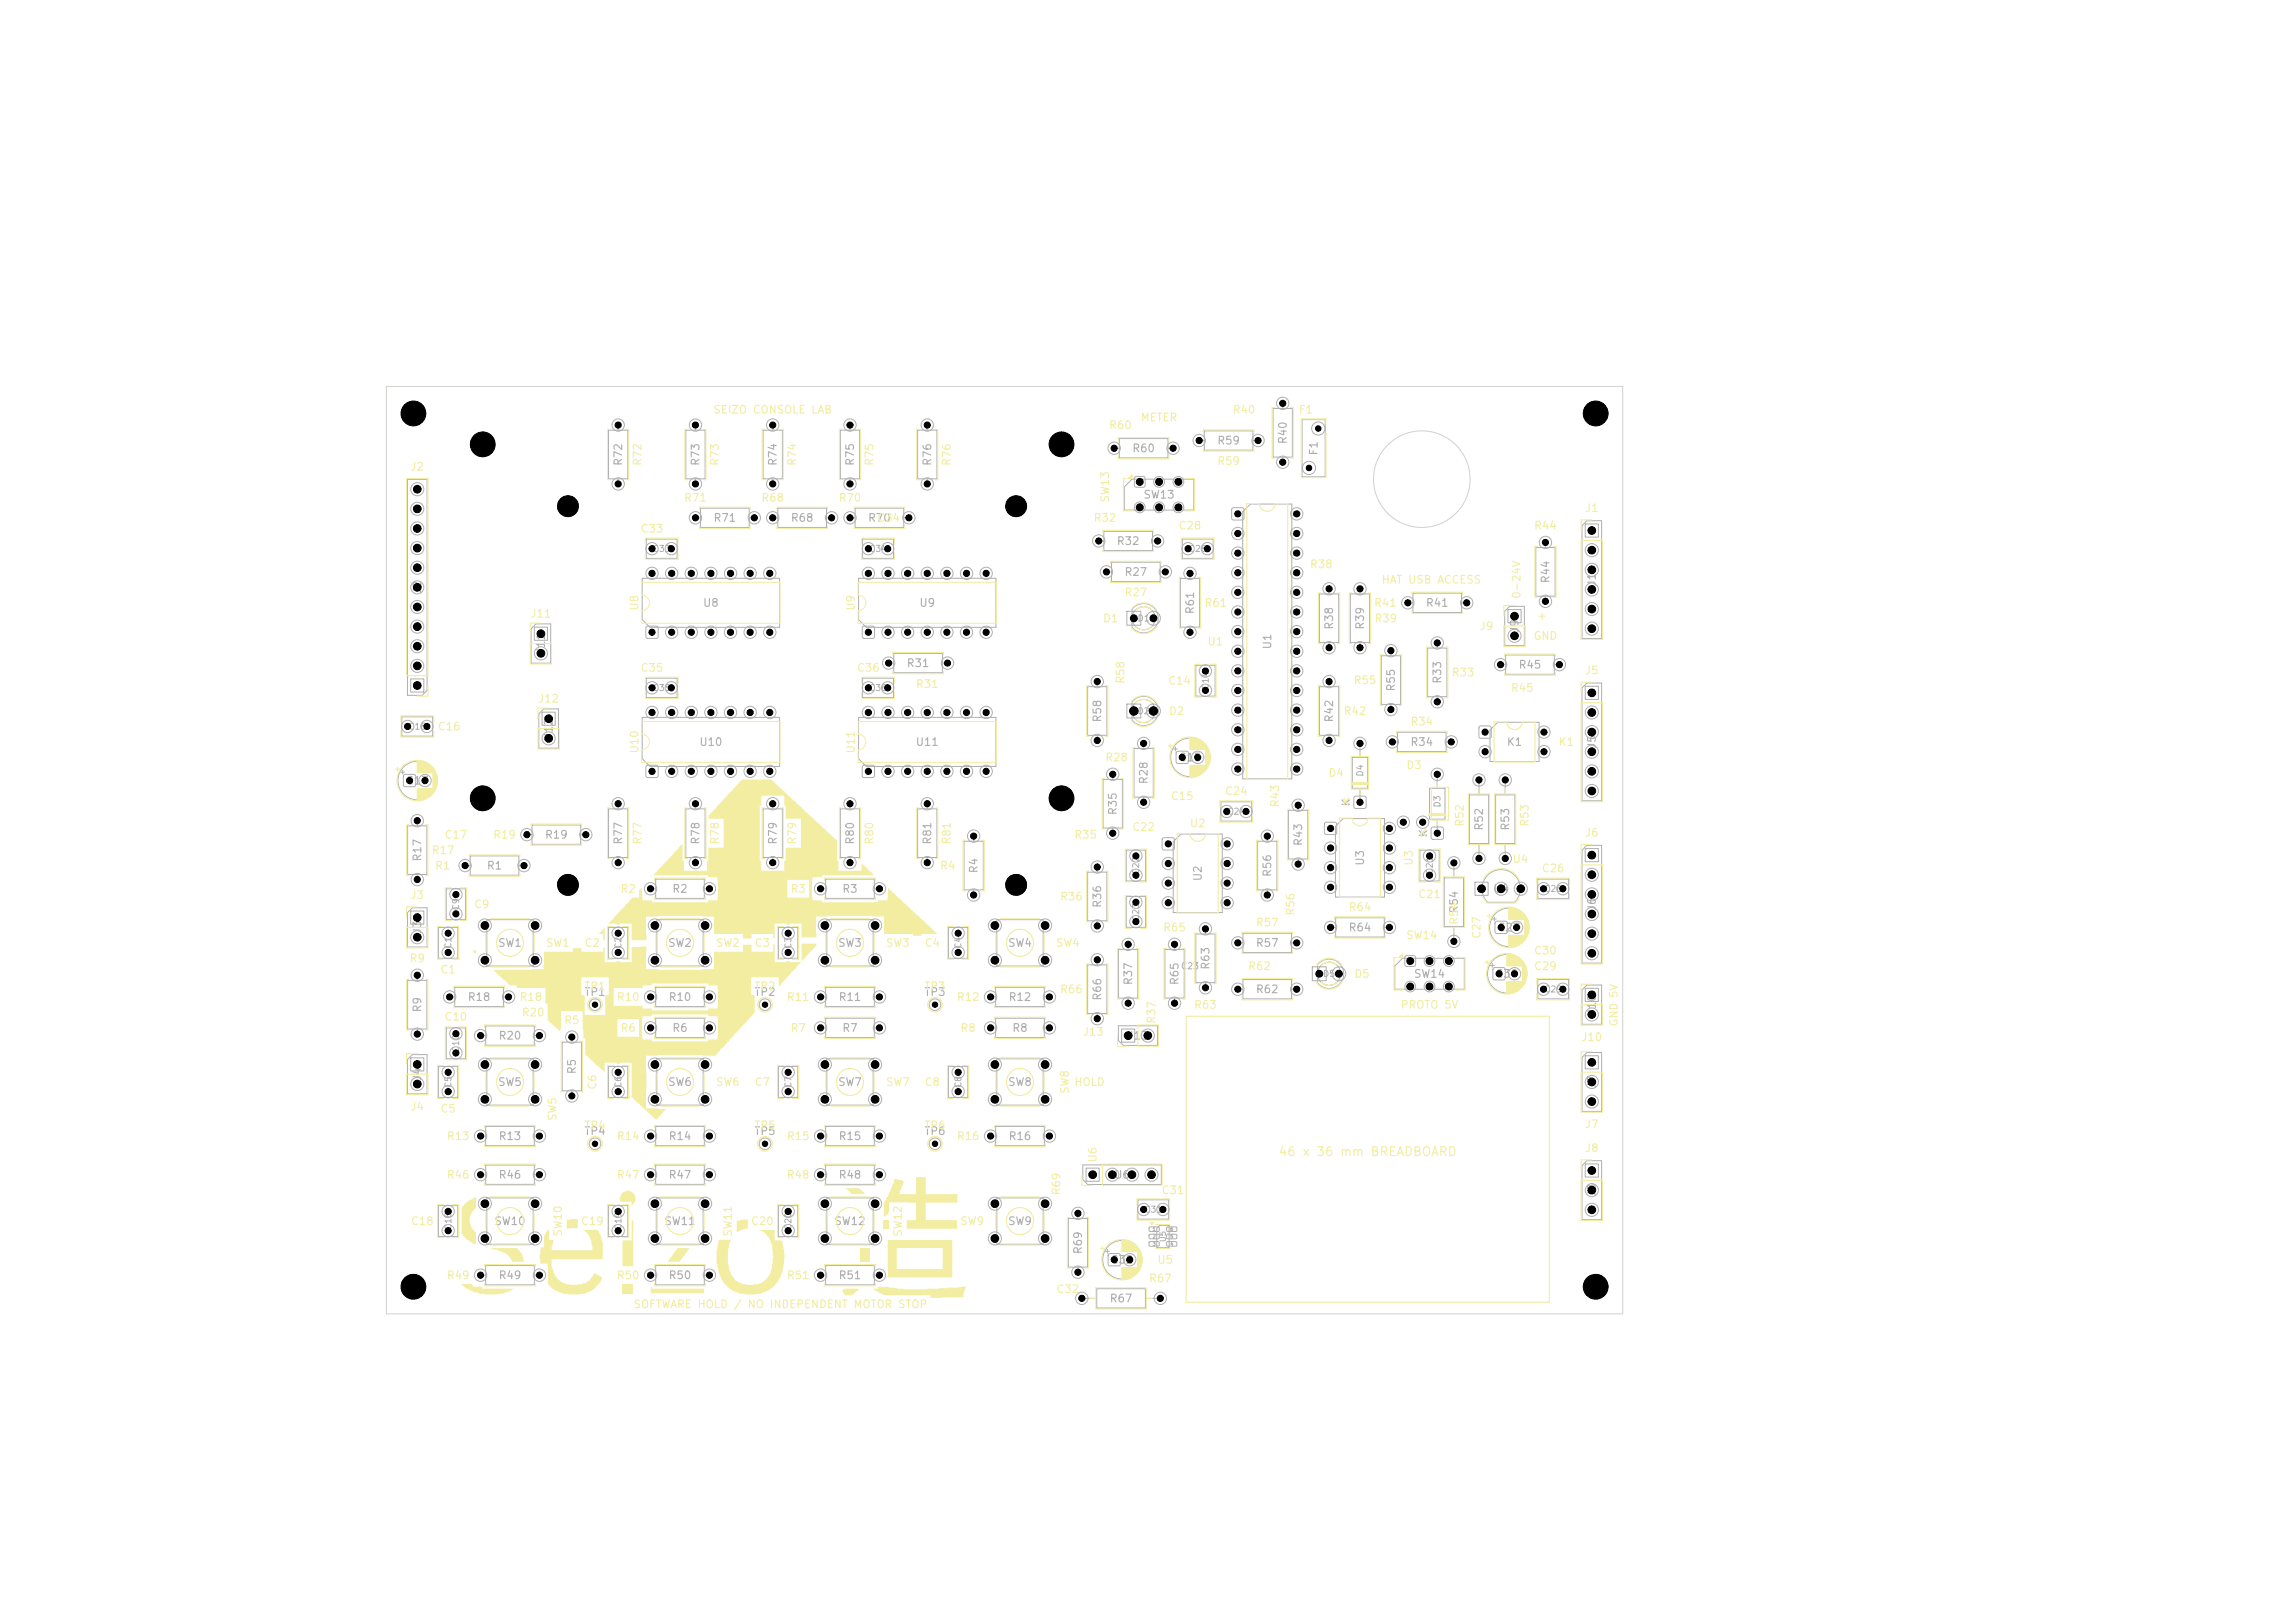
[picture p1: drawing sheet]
<svg xmlns="http://www.w3.org/2000/svg" width="297mm" height="210mm" viewBox="0 0 297 210" stroke-linecap="round" stroke-linejoin="round" font-family="sans-serif">
<defs><g id="words">
<text font-size="1.2" fill="#f2eda1" x="165.4" y="149.9">46 x 36 mm BREADBOARD</text>
<g font-size="1" fill="#f2eda1">
<text x="92.2" y="53.8">SEIZO CONSOLE LAB</text>
<text x="159.4" y="53.8">R40</text>
<text x="168" y="53.8">F1</text>
<text x="143.4" y="55.8">R60</text>
<text x="147.5" y="54.8">METER</text>
<text x="53" y="61.1">J2</text>
<text x="83.3" y="60.4" transform="rotate(-90 83.3 60.4)">R72</text>
<text x="88.4" y="65.2">R71</text>
<text x="93.3" y="60.4" transform="rotate(-90 93.3 60.4)">R73</text>
<text x="98.4" y="65.2">R68</text>
<text x="103.3" y="60.4" transform="rotate(-90 103.3 60.4)">R74</text>
<text x="108.4" y="65.2">R70</text>
<text x="113.3" y="60.4" transform="rotate(-90 113.3 60.4)">R75</text>
<text x="123.3" y="60.4" transform="rotate(-90 123.3 60.4)">R76</text>
<text x="143.8" y="65.1" transform="rotate(-90 143.8 65.1)">SW13</text>
<text x="157.4" y="60.4">R59</text>
<text x="82.8" y="69.2">C33</text>
<text x="113.4" y="67.8">C34</text>
<text x="141.4" y="67.8">R32</text>
<text x="152.4" y="68.8">C28</text>
<text x="198.4" y="68.8">R44</text>
<text x="205" y="66.5">J1</text>
<text x="145.4" y="77.4">R27</text>
<text x="169.4" y="73.8">R38</text>
<text x="178.7" y="75.8">HAT USB ACCESS</text>
<text x="197" y="77.6" transform="rotate(-90 197 77.6)">0-24V</text>
<text x="68.6" y="80.2">J11</text>
<text x="82.9" y="79.1" transform="rotate(-90 82.9 79.1)">U8</text>
<text x="110.9" y="79.1" transform="rotate(-90 110.9 79.1)">U9</text>
<text x="142.7" y="80.8">D1</text>
<text x="155.8" y="78.8">R61</text>
<text x="156.2" y="83.8">U1</text>
<text x="177.7" y="78.8">R41</text>
<text x="177.8" y="80.8">R39</text>
<text x="191.4" y="81.8">J9</text>
<text x="198.4" y="83">GND</text>
<text x="200.3" y="80.4" transform="rotate(-90 200.3 80.4)">+</text>
<text x="82.8" y="87.2">C35</text>
<text x="110.8" y="87.2">C36</text>
<text x="118.4" y="89.3">R31</text>
<text x="145.8" y="88.6" transform="rotate(-90 145.8 88.6)">R58</text>
<text x="151.1" y="88.8">C14</text>
<text x="175.1" y="88.8">R55</text>
<text x="187.8" y="87.8">R33</text>
<text x="195.4" y="89.8">R45</text>
<text x="205" y="87.5">J5</text>
<text x="56.6" y="94.8">C16</text>
<text x="69.6" y="91.2">J12</text>
<text x="151.2" y="92.8">D2</text>
<text x="173.8" y="92.8">R42</text>
<text x="182.4" y="94.1">R34</text>
<text x="82.9" y="97.6" transform="rotate(-90 82.9 97.6)">U10</text>
<text x="110.9" y="97.6" transform="rotate(-90 110.9 97.6)">U11</text>
<text x="142.9" y="98.8">R28</text>
<text x="171.8" y="100.8">D4</text>
<text x="181.9" y="99.8">D3</text>
<text x="201.6" y="96.8">K1</text>
<text x="146.4" y="107.8">C22</text>
<text x="151.4" y="103.8">C15</text>
<text x="153.9" y="107.3">U2</text>
<text x="158.4" y="103.1">C24</text>
<text x="165.8" y="104.6" transform="rotate(-90 165.8 104.6)">R43</text>
<text x="173.6" y="104.6">K</text>
<text x="189.7" y="107.1" transform="rotate(-90 189.7 107.1)">R52</text>
<text x="198.1" y="107.1" transform="rotate(-90 198.1 107.1)">R53</text>
<text x="55.8" y="110.8">R17</text>
<text x="56.2" y="112.8">R1</text>
<text x="57.4" y="108.8">C17</text>
<text x="63.7" y="108.8">R19</text>
<text x="83.3" y="109.4" transform="rotate(-90 83.3 109.4)">R77</text>
<text x="93.3" y="109.4" transform="rotate(-90 93.3 109.4)">R78</text>
<text x="103.3" y="109.4" transform="rotate(-90 103.3 109.4)">R79</text>
<text x="113.3" y="109.4" transform="rotate(-90 113.3 109.4)">R80</text>
<text x="121.6" y="112.8">R4</text>
<text x="123.3" y="109.4" transform="rotate(-90 123.3 109.4)">R81</text>
<text x="138.9" y="108.8">R35</text>
<text x="183.1" y="112.1" transform="rotate(-90 183.1 112.1)">U3</text>
<text x="183.6" y="108.6">K</text>
<text x="195.7" y="111.9">U4</text>
<text x="199.4" y="113.1">C26</text>
<text x="205" y="108.5">J6</text>
<text x="53" y="116.6">J3</text>
<text x="61.3" y="117.8">C9</text>
<text x="80.2" y="115.8">R2</text>
<text x="102.2" y="115.8">R3</text>
<text x="137.1" y="116.8">R36</text>
<text x="167.8" y="118.6" transform="rotate(-90 167.8 118.6)">R56</text>
<text x="174.4" y="118.1">R64</text>
<text x="183.4" y="116.5">C21</text>
<text x="188.9" y="119.8" transform="rotate(-90 188.9 119.8)">R54</text>
<text x="52.9" y="124.8">R9</text>
<text x="70.6" y="122.8">SW1</text>
<text x="75.6" y="122.8">C2</text>
<text x="92.6" y="122.8">SW2</text>
<text x="97.6" y="122.8">C3</text>
<text x="114.6" y="122.8">SW3</text>
<text x="119.6" y="122.8">C4</text>
<text x="136.6" y="122.8">SW4</text>
<text x="150.4" y="120.8">R65</text>
<text x="161.4" y="125.8">R62</text>
<text x="162.4" y="120.1">R57</text>
<text x="181.9" y="121.8">SW14</text>
<text x="191.8" y="121.6" transform="rotate(-90 191.8 121.6)">C27</text>
<text x="198.4" y="123.8">C30</text>
<text x="198.4" y="125.8">C29</text>
<text x="56.9" y="126.2">C1</text>
<text x="67.2" y="129.8">R18</text>
<text x="67.4" y="131.8">R20</text>
<text x="75.5" y="128.4">TP1</text>
<text x="79.7" y="129.8">R10</text>
<text x="97.5" y="128.4">TP2</text>
<text x="101.7" y="129.8">R11</text>
<text x="119.5" y="128.4">TP3</text>
<text x="123.7" y="129.8">R12</text>
<text x="137.1" y="128.8">R66</text>
<text x="154.4" y="130.8">R63</text>
<text x="175.2" y="126.8">D5</text>
<text x="181.2" y="130.8">PROTO 5V</text>
<text x="57.4" y="132.3">C10</text>
<text x="72.9" y="132.8">R5</text>
<text x="80.2" y="133.8">R6</text>
<text x="102.2" y="133.8">R7</text>
<text x="124.2" y="133.8">R8</text>
<text x="140.1" y="134.3">J13</text>
<text x="149.8" y="132.6" transform="rotate(-90 149.8 132.6)">R37</text>
<text x="204.6" y="135">J10</text>
<text x="209.6" y="132.9" transform="rotate(-90 209.6 132.9)">GND 5V</text>
<text x="53" y="144">J4</text>
<text x="77.4" y="141.1" transform="rotate(-90 77.4 141.1)">C6</text>
<text x="92.6" y="140.8">SW6</text>
<text x="97.6" y="140.8">C7</text>
<text x="114.6" y="140.8">SW7</text>
<text x="119.6" y="140.8">C8</text>
<text x="138.6" y="141.6" transform="rotate(-90 138.6 141.6)">SW8</text>
<text x="138.9" y="140.8">HOLD</text>
<text x="56.9" y="144.2">C5</text>
<text x="57.7" y="147.8">R13</text>
<text x="72.3" y="145.1" transform="rotate(-90 72.3 145.1)">SW5</text>
<text x="75.5" y="146.4">TP4</text>
<text x="79.7" y="147.8">R14</text>
<text x="97.5" y="146.4">TP5</text>
<text x="101.7" y="147.8">R15</text>
<text x="119.5" y="146.4">TP6</text>
<text x="123.7" y="147.8">R16</text>
<text x="205" y="149.3">J8</text>
<text x="205" y="146.2">J7</text>
<text x="57.7" y="152.8">R46</text>
<text x="79.7" y="152.8">R47</text>
<text x="101.7" y="152.8">R48</text>
<text x="137.5" y="154.8" transform="rotate(-90 137.5 154.8)">R69</text>
<text x="142.2" y="150.5" transform="rotate(-90 142.2 150.5)">U6</text>
<text x="150.2" y="154.8">C31</text>
<text x="53.1" y="158.8">C18</text>
<text x="73" y="160.1" transform="rotate(-90 73 160.1)">SW10</text>
<text x="75.1" y="158.8">C19</text>
<text x="95" y="160.1" transform="rotate(-90 95 160.1)">SW11</text>
<text x="97.1" y="158.8">C20</text>
<text x="117" y="160.1" transform="rotate(-90 117 160.1)">SW12</text>
<text x="124.2" y="158.8">SW9</text>
<text x="57.7" y="165.8">R49</text>
<text x="79.7" y="165.8">R50</text>
<text x="101.7" y="165.8">R51</text>
<text x="136.6" y="167.6">C32</text>
<text x="148.6" y="166.2">R67</text>
<text x="149.7" y="163.8">U5</text>
<text x="81.9" y="169.5">SOFTWARE HOLD / NO INDEPENDENT MOTOR STOP</text>
</g>
<g font-size="1" fill="#afafaf">
<text x="146.4" y="58.8">R60</text>
<text x="157.4" y="57.8">R59</text>
<text x="166.8" y="57.6" transform="rotate(-90 166.8 57.6)">R40</text>
<text x="170.8" y="59" transform="rotate(-90 170.8 59)">F1</text>
<text x="80.8" y="60.4" transform="rotate(-90 80.8 60.4)">R72</text>
<text x="90.8" y="60.4" transform="rotate(-90 90.8 60.4)">R73</text>
<text x="100.8" y="60.4" transform="rotate(-90 100.8 60.4)">R74</text>
<text x="110.8" y="60.4" transform="rotate(-90 110.8 60.4)">R75</text>
<text x="120.8" y="60.4" transform="rotate(-90 120.8 60.4)">R76</text>
<text x="147.9" y="64.8">SW13</text>
<text x="72.4" y="66.3">H9</text>
<text x="92.3" y="67.8">R71</text>
<text x="102.3" y="67.8">R68</text>
<text x="112.3" y="67.8">R70</text>
<text x="129.9" y="66.3">H10</text>
<text x="144.4" y="70.8">R32</text>
<text x="54.8" y="77" transform="rotate(-90 54.8 77)">J2</text>
<text x="145.4" y="74.8">R27</text>
<text x="200.8" y="75.6" transform="rotate(-90 200.8 75.6)">R44</text>
<text x="206.8" y="76" transform="rotate(-90 206.8 76)">J1</text>
<text x="90.9" y="78.8">U8</text>
<text x="118.9" y="78.8">U9</text>
<text x="154.8" y="79.6" transform="rotate(-90 154.8 79.6)">R61</text>
<text x="172.8" y="81.6" transform="rotate(-90 172.8 81.6)">R38</text>
<text x="176.8" y="81.6" transform="rotate(-90 176.8 81.6)">R39</text>
<text x="184.4" y="78.8">R41</text>
<text x="196.8" y="82" transform="rotate(-90 196.8 82)">J9</text>
<text x="70.8" y="84.7" transform="rotate(-90 70.8 84.7)">J11</text>
<text x="117.3" y="86.6">R31</text>
<text x="164.8" y="84.1" transform="rotate(-90 164.8 84.1)">U1</text>
<text x="180.8" y="89.6" transform="rotate(-90 180.8 89.6)">R55</text>
<text x="186.8" y="88.6" transform="rotate(-90 186.8 88.6)">R33</text>
<text x="196.4" y="86.8">R45</text>
<text x="71.8" y="95.7" transform="rotate(-90 71.8 95.7)">J12</text>
<text x="142.8" y="93.6" transform="rotate(-90 142.8 93.6)">R58</text>
<text x="172.8" y="93.6" transform="rotate(-90 172.8 93.6)">R42</text>
<text x="52.4" y="101.8">C17</text>
<text x="90.4" y="96.8">U10</text>
<text x="118.4" y="96.8">U11</text>
<text x="148.8" y="101.6" transform="rotate(-90 148.8 101.6)">R28</text>
<text x="152.4" y="98.8">C15</text>
<text x="182.4" y="96.8">R34</text>
<text x="194.9" y="96.8">K1</text>
<text x="206.8" y="97" transform="rotate(-90 206.8 97)">J5</text>
<text x="144.8" y="105.6" transform="rotate(-90 144.8 105.6)">R35</text>
<text x="175" y="104.4" transform="rotate(-90 175 104.4)">K</text>
<text x="192.2" y="107.6" transform="rotate(-90 192.2 107.6)">R52</text>
<text x="195.6" y="107.6" transform="rotate(-90 195.6 107.6)">R53</text>
<text x="54.8" y="111.6" transform="rotate(-90 54.8 111.6)">R17</text>
<text x="62.9" y="112.8">R1</text>
<text x="70.4" y="108.8">R19</text>
<text x="80.8" y="109.4" transform="rotate(-90 80.8 109.4)">R77</text>
<text x="90.8" y="109.4" transform="rotate(-90 90.8 109.4)">R78</text>
<text x="100.8" y="109.4" transform="rotate(-90 100.8 109.4)">R79</text>
<text x="110.8" y="109.4" transform="rotate(-90 110.8 109.4)">R80</text>
<text x="120.8" y="109.4" transform="rotate(-90 120.8 109.4)">R81</text>
<text x="126.8" y="113.1" transform="rotate(-90 126.8 113.1)">R4</text>
<text x="164.8" y="113.6" transform="rotate(-90 164.8 113.6)">R56</text>
<text x="168.8" y="109.6" transform="rotate(-90 168.8 109.6)">R43</text>
<text x="176.8" y="112.1" transform="rotate(-90 176.8 112.1)">U3</text>
<text x="185" y="108.4" transform="rotate(-90 185 108.4)">K</text>
<text x="71.9" y="115.3">H11</text>
<text x="86.9" y="115.8">R2</text>
<text x="108.9" y="115.8">R3</text>
<text x="129.9" y="115.3">H12</text>
<text x="142.8" y="117.6" transform="rotate(-90 142.8 117.6)">R36</text>
<text x="155.8" y="114.1" transform="rotate(-90 155.8 114.1)">U2</text>
<text x="188.9" y="118.3" transform="rotate(-90 188.9 118.3)">R54</text>
<text x="193.2" y="115.8">U4</text>
<text x="206.8" y="118" transform="rotate(-90 206.8 118)">J6</text>
<text x="54.8" y="121" transform="rotate(-90 54.8 121)">J3</text>
<text x="64.4" y="122.8">SW1</text>
<text x="86.4" y="122.8">SW2</text>
<text x="108.4" y="122.8">SW3</text>
<text x="130.4" y="122.8">SW4</text>
<text x="156.8" y="125.6" transform="rotate(-90 156.8 125.6)">R63</text>
<text x="162.4" y="122.8">R57</text>
<text x="174.4" y="120.8">R64</text>
<text x="193.7" y="120.8">C27</text>
<text x="54.8" y="131.1" transform="rotate(-90 54.8 131.1)">R9</text>
<text x="60.4" y="129.8">R18</text>
<text x="75.5" y="129.1">TP1</text>
<text x="86.4" y="129.8">R10</text>
<text x="97.5" y="129.1">TP2</text>
<text x="108.4" y="129.8">R11</text>
<text x="119.5" y="129.1">TP3</text>
<text x="130.4" y="129.8">R12</text>
<text x="142.8" y="129.6" transform="rotate(-90 142.8 129.6)">R66</text>
<text x="146.8" y="127.6" transform="rotate(-90 146.8 127.6)">R37</text>
<text x="152.8" y="127.6" transform="rotate(-90 152.8 127.6)">R65</text>
<text x="162.4" y="128.8">R62</text>
<text x="182.9" y="126.8">SW14</text>
<text x="193.4" y="126.8">C30</text>
<text x="206.8" y="131.4" transform="rotate(-90 206.8 131.4)">J10</text>
<text x="64.4" y="134.8">R20</text>
<text x="86.9" y="133.8">R6</text>
<text x="108.9" y="133.8">R7</text>
<text x="130.9" y="133.8">R8</text>
<text x="145.8" y="134.8">J13</text>
<text x="54.8" y="140" transform="rotate(-90 54.8 140)">J4</text>
<text x="64.4" y="140.8">SW5</text>
<text x="74.8" y="139.1" transform="rotate(-90 74.8 139.1)">R5</text>
<text x="86.4" y="140.8">SW6</text>
<text x="108.4" y="140.8">SW7</text>
<text x="130.4" y="140.8">SW8</text>
<text x="206.8" y="141" transform="rotate(-90 206.8 141)">J7</text>
<text x="64.4" y="147.8">R13</text>
<text x="75.5" y="147.1">TP4</text>
<text x="86.4" y="147.8">R14</text>
<text x="97.5" y="147.1">TP5</text>
<text x="108.4" y="147.8">R15</text>
<text x="119.5" y="147.1">TP6</text>
<text x="130.4" y="147.8">R16</text>
<text x="64.4" y="152.8">R46</text>
<text x="86.4" y="152.8">R47</text>
<text x="108.4" y="152.8">R48</text>
<text x="144.1" y="152.8">U6</text>
<text x="206.8" y="155" transform="rotate(-90 206.8 155)">J8</text>
<text x="63.9" y="158.8">SW10</text>
<text x="85.9" y="158.8">SW11</text>
<text x="107.9" y="158.8">SW12</text>
<text x="130.4" y="158.8">SW9</text>
<text x="64.4" y="165.8">R49</text>
<text x="86.4" y="165.8">R50</text>
<text x="108.4" y="165.8">R51</text>
<text x="140.3" y="162.4" transform="rotate(-90 140.3 162.4)">R69</text>
<text x="143.6" y="163.8">C32</text>
<text x="143.5" y="168.8">R67</text>
</g>
<g font-size=".8" fill="#afafaf">
<text x="84.4" y="71.6">C33</text>
<text x="112.4" y="71.6">C34</text>
<text x="153.8" y="71.6">C28</text>
<text x="147.1" y="80.6">D1</text>
<text x="84.4" y="89.6">C35</text>
<text x="112.4" y="89.6">C36</text>
<text x="156.6" y="89.3" transform="rotate(-90 156.6 89.3)">C14</text>
<text x="52.8" y="94.6">C16</text>
<text x="147.1" y="92.6">D2</text>
<text x="176.6" y="100.6" transform="rotate(-90 176.6 100.6)">D4</text>
<text x="158.8" y="105.6">C24</text>
<text x="186.6" y="104.6" transform="rotate(-90 186.6 104.6)">D3</text>
<text x="147.6" y="113.2" transform="rotate(-90 147.6 113.2)">C22</text>
<text x="185.6" y="113.2" transform="rotate(-90 185.6 113.2)">C21</text>
<text x="59.6" y="117.9" transform="rotate(-90 59.6 117.9)">C9</text>
<text x="147.6" y="119.2" transform="rotate(-90 147.6 119.2)">C23</text>
<text x="199.8" y="115.6">C26</text>
<text x="58.6" y="122.9" transform="rotate(-90 58.6 122.9)">C1</text>
<text x="80.6" y="122.9" transform="rotate(-90 80.6 122.9)">C2</text>
<text x="102.6" y="122.9" transform="rotate(-90 102.6 122.9)">C3</text>
<text x="124.6" y="122.9" transform="rotate(-90 124.6 122.9)">C4</text>
<text x="152.8" y="125.6">C23</text>
<text x="171.1" y="126.6">D5</text>
<text x="199.8" y="128.6">C29</text>
<text x="59.6" y="136.2" transform="rotate(-90 59.6 136.2)">C10</text>
<text x="58.6" y="140.9" transform="rotate(-90 58.6 140.9)">C5</text>
<text x="80.6" y="140.9" transform="rotate(-90 80.6 140.9)">C6</text>
<text x="102.6" y="140.9" transform="rotate(-90 102.6 140.9)">C7</text>
<text x="124.6" y="140.9" transform="rotate(-90 124.6 140.9)">C8</text>
<text x="58.6" y="159.2" transform="rotate(-90 58.6 159.2)">C18</text>
<text x="80.6" y="159.2" transform="rotate(-90 80.6 159.2)">C19</text>
<text x="102.6" y="159.2" transform="rotate(-90 102.6 159.2)">C20</text>
<text x="148" y="157.1">C31</text>
</g>
<text font-size=".7" fill="#afafaf" x="151" y="160.8" transform="rotate(-90 151 160.8)">U5</text>
<g font-size=".6" fill="#afafaf">
<text x="170.3" y="55.9">2</text>
<text x="53.4" y="63.7">11</text>
<text x="169.1" y="61">1</text>
<text x="53.4" y="66.3">10</text>
<text x="53.7" y="71.4">8</text>
<text x="53.7" y="68.8">9</text>
<text x="205.7" y="69.1">1</text>
<text x="205.7" y="71.6">2</text>
<text x="53.7" y="76.4">6</text>
<text x="53.7" y="73.9">7</text>
<text x="205.7" y="74.2">3</text>
<text x="205.7" y="76.7">4</text>
<text x="53.7" y="81.5">4</text>
<text x="53.7" y="79">5</text>
<text x="69.7" y="82.4">1</text>
<text x="146.4" y="80.5">1</text>
<text x="148.9" y="80.5">2</text>
<text x="195.7" y="80.2">1</text>
<text x="195.7" y="82.7">2</text>
<text x="205.7" y="79.2">5</text>
<text x="205.7" y="81.8">6</text>
<text x="53.7" y="89.1">1</text>
<text x="53.7" y="86.6">2</text>
<text x="53.7" y="84.1">3</text>
<text x="69.7" y="85">2</text>
<text x="70.7" y="93.4">1</text>
<text x="70.7" y="96">2</text>
<text x="146.4" y="92.5">1</text>
<text x="148.9" y="92.5">2</text>
<text x="205.7" y="90.1">1</text>
<text x="205.7" y="92.6">2</text>
<text x="205.7" y="95.2">3</text>
<text x="205.7" y="97.7">4</text>
<text x="205.7" y="100.2">5</text>
<text x="205.7" y="102.8">6</text>
<text x="205.7" y="111.1">1</text>
<text x="205.7" y="113.6">2</text>
<text x="53.7" y="119.2">1</text>
<text x="191.4" y="115.4">1</text>
<text x="193.9" y="115.4">2</text>
<text x="196.5" y="115.4">3</text>
<text x="205.7" y="116.2">3</text>
<text x="205.7" y="118.7">4</text>
<text x="53.7" y="121.7">2</text>
<text x="62.4" y="120.2">1</text>
<text x="62.4" y="124.7">2</text>
<text x="68.9" y="120.2">1</text>
<text x="68.9" y="124.7">2</text>
<text x="84.4" y="120.2">1</text>
<text x="84.4" y="124.7">2</text>
<text x="90.9" y="120.2">1</text>
<text x="90.9" y="124.7">2</text>
<text x="106.4" y="120.2">1</text>
<text x="106.4" y="124.7">2</text>
<text x="112.9" y="120.2">1</text>
<text x="112.9" y="124.7">2</text>
<text x="128.4" y="120.2">1</text>
<text x="128.4" y="124.7">2</text>
<text x="134.9" y="120.2">1</text>
<text x="134.9" y="124.7">2</text>
<text x="205.7" y="121.2">5</text>
<text x="205.7" y="123.8">6</text>
<text x="170.4" y="126.5">1</text>
<text x="172.9" y="126.5">2</text>
<text x="205.7" y="129.2">1</text>
<text x="205.7" y="131.7">2</text>
<text x="145.7" y="134.4">1</text>
<text x="148.2" y="134.4">2</text>
<text x="205.7" y="137.9">1</text>
<text x="53.7" y="138.2">1</text>
<text x="53.7" y="140.7">2</text>
<text x="62.4" y="138.2">1</text>
<text x="62.4" y="142.7">2</text>
<text x="68.9" y="138.2">1</text>
<text x="68.9" y="142.7">2</text>
<text x="84.4" y="138.2">1</text>
<text x="84.4" y="142.7">2</text>
<text x="90.9" y="138.2">1</text>
<text x="90.9" y="142.7">2</text>
<text x="106.4" y="138.2">1</text>
<text x="106.4" y="142.7">2</text>
<text x="112.9" y="138.2">1</text>
<text x="112.9" y="142.7">2</text>
<text x="128.4" y="138.2">1</text>
<text x="128.4" y="142.7">2</text>
<text x="134.9" y="138.2">1</text>
<text x="134.9" y="142.7">2</text>
<text x="205.7" y="140.4">2</text>
<text x="205.7" y="143">3</text>
<text x="141.1" y="152.4">1</text>
<text x="143.6" y="152.4">2</text>
<text x="146.2" y="152.4">3</text>
<text x="148.7" y="152.4">4</text>
<text x="205.7" y="151.9">1</text>
<text x="205.7" y="154.4">2</text>
<text x="62.4" y="156.2">1</text>
<text x="62.4" y="160.7">2</text>
<text x="68.9" y="156.2">1</text>
<text x="68.9" y="160.7">2</text>
<text x="84.4" y="156.2">1</text>
<text x="84.4" y="160.7">2</text>
<text x="90.9" y="156.2">1</text>
<text x="90.9" y="160.7">2</text>
<text x="106.4" y="156.2">1</text>
<text x="106.4" y="160.7">2</text>
<text x="112.9" y="156.2">1</text>
<text x="112.9" y="160.7">2</text>
<text x="128.4" y="156.2">1</text>
<text x="128.4" y="160.7">2</text>
<text x="134.9" y="156.2">1</text>
<text x="134.9" y="160.7">2</text>
<text x="205.7" y="157">3</text>
</g>
<g font-size=".5" fill="#afafaf">
<text x="165.7" y="52.6">2</text>
<text x="79.7" y="55.4">1</text>
<text x="89.7" y="55.4">1</text>
<text x="99.7" y="55.4">1</text>
<text x="109.7" y="55.4">1</text>
<text x="119.7" y="55.4">1</text>
<text x="143.9" y="58.4">1</text>
<text x="151.5" y="58.4">2</text>
<text x="154.9" y="57.4">1</text>
<text x="162.5" y="57.4">2</text>
<text x="79.7" y="63">2</text>
<text x="89.7" y="63">2</text>
<text x="99.7" y="63">2</text>
<text x="109.7" y="63">2</text>
<text x="119.7" y="63">2</text>
<text x="147.2" y="62.7">1</text>
<text x="149.7" y="62.7">2</text>
<text x="152.2" y="62.7">3</text>
<text x="165.7" y="60.2">1</text>
<text x="84.1" y="71.4">1</text>
<text x="86.6" y="71.4">2</text>
<text x="89.7" y="67.4">1</text>
<text x="97.3" y="67.4">2</text>
<text x="99.7" y="67.4">1</text>
<text x="107.3" y="67.4">2</text>
<text x="109.7" y="67.4">1</text>
<text x="112.1" y="71.4">1</text>
<text x="114.6" y="71.4">2</text>
<text x="117.3" y="67.4">2</text>
<text x="141.9" y="70.4">1</text>
<text x="147.2" y="66">6</text>
<text x="149.5" y="70.4">2</text>
<text x="149.7" y="66">5</text>
<text x="152.2" y="66">4</text>
<text x="153.4" y="71.4">1</text>
<text x="155.9" y="71.4">2</text>
<text x="159.9" y="66.9">1</text>
<text x="159.9" y="69.4">2</text>
<text x="159.9" y="72">3</text>
<text x="167.2" y="72">26</text>
<text x="167.2" y="69.4">27</text>
<text x="167.2" y="66.9">28</text>
<text x="199.7" y="70.6">2</text>
<text x="83.8" y="74.6">14</text>
<text x="86.4" y="74.6">13</text>
<text x="88.9" y="74.6">12</text>
<text x="91.4" y="74.6">11</text>
<text x="94" y="74.6">10</text>
<text x="96.8" y="74.6">9</text>
<text x="99.3" y="74.6">8</text>
<text x="111.8" y="74.6">14</text>
<text x="114.4" y="74.6">13</text>
<text x="116.9" y="74.6">12</text>
<text x="119.4" y="74.6">11</text>
<text x="122" y="74.6">10</text>
<text x="124.8" y="74.6">9</text>
<text x="127.3" y="74.6">8</text>
<text x="142.9" y="74.4">1</text>
<text x="150.5" y="74.4">2</text>
<text x="153.7" y="74.6">2</text>
<text x="159.9" y="74.5">4</text>
<text x="159.9" y="77.1">5</text>
<text x="167.2" y="77.1">24</text>
<text x="167.2" y="74.5">25</text>
<text x="171.7" y="76.6">2</text>
<text x="175.7" y="76.6">2</text>
<text x="84.1" y="82.2">1</text>
<text x="86.6" y="82.2">2</text>
<text x="89.2" y="82.2">3</text>
<text x="91.7" y="82.2">4</text>
<text x="94.2" y="82.2">5</text>
<text x="96.8" y="82.2">6</text>
<text x="99.3" y="82.2">7</text>
<text x="112.1" y="82.2">1</text>
<text x="114.6" y="82.2">2</text>
<text x="117.2" y="82.2">3</text>
<text x="119.7" y="82.2">4</text>
<text x="122.2" y="82.2">5</text>
<text x="124.8" y="82.2">6</text>
<text x="127.3" y="82.2">7</text>
<text x="153.7" y="82.2">1</text>
<text x="159.9" y="79.6">6</text>
<text x="159.9" y="82.1">7</text>
<text x="167.2" y="82.1">22</text>
<text x="167.2" y="79.6">23</text>
<text x="181.9" y="78.4">1</text>
<text x="185.7" y="83.6">2</text>
<text x="189.5" y="78.4">2</text>
<text x="199.7" y="78.2">1</text>
<text x="84.1" y="89.4">1</text>
<text x="86.6" y="89.4">2</text>
<text x="112.1" y="89.4">1</text>
<text x="114.6" y="89.4">2</text>
<text x="114.7" y="86.2">1</text>
<text x="122.3" y="86.2">2</text>
<text x="141.7" y="88.6">2</text>
<text x="155.7" y="89.7">1</text>
<text x="155.7" y="87.2">2</text>
<text x="159.6" y="89.8">10</text>
<text x="159.9" y="84.7">8</text>
<text x="159.9" y="87.2">9</text>
<text x="167.2" y="89.8">19</text>
<text x="167.2" y="87.2">20</text>
<text x="167.2" y="84.7">21</text>
<text x="171.7" y="84.2">1</text>
<text x="171.7" y="88.6">2</text>
<text x="175.7" y="84.2">1</text>
<text x="179.7" y="84.6">2</text>
<text x="193.9" y="86.4">1</text>
<text x="201.5" y="86.4">2</text>
<text x="52.4" y="94.4">1</text>
<text x="54.9" y="94.4">2</text>
<text x="83.8" y="92.6">14</text>
<text x="86.4" y="92.6">13</text>
<text x="88.9" y="92.6">12</text>
<text x="91.4" y="92.6">11</text>
<text x="94" y="92.6">10</text>
<text x="96.8" y="92.6">9</text>
<text x="99.3" y="92.6">8</text>
<text x="111.8" y="92.6">14</text>
<text x="114.4" y="92.6">13</text>
<text x="116.9" y="92.6">12</text>
<text x="119.4" y="92.6">11</text>
<text x="122" y="92.6">10</text>
<text x="124.8" y="92.6">9</text>
<text x="127.3" y="92.6">8</text>
<text x="159.6" y="92.3">11</text>
<text x="159.6" y="94.8">12</text>
<text x="167.2" y="94.8">17</text>
<text x="167.2" y="92.3">18</text>
<text x="179.7" y="92.2">1</text>
<text x="185.7" y="91.2">1</text>
<text x="191.9" y="95.1">1</text>
<text x="199.5" y="95.1">4</text>
<text x="52.7" y="101.4">1</text>
<text x="54.7" y="101.4">2</text>
<text x="84.1" y="100.2">1</text>
<text x="86.6" y="100.2">2</text>
<text x="89.2" y="100.2">3</text>
<text x="91.7" y="100.2">4</text>
<text x="94.2" y="100.2">5</text>
<text x="96.8" y="100.2">6</text>
<text x="99.3" y="100.2">7</text>
<text x="112.1" y="100.2">1</text>
<text x="114.6" y="100.2">2</text>
<text x="117.2" y="100.2">3</text>
<text x="119.7" y="100.2">4</text>
<text x="122.2" y="100.2">5</text>
<text x="124.8" y="100.2">6</text>
<text x="127.3" y="100.2">7</text>
<text x="141.7" y="96.2">1</text>
<text x="143.7" y="100.6">2</text>
<text x="147.7" y="96.6">2</text>
<text x="152.7" y="98.4">1</text>
<text x="154.7" y="98.4">2</text>
<text x="159.6" y="97.4">13</text>
<text x="159.6" y="99.9">14</text>
<text x="167.2" y="99.9">15</text>
<text x="167.2" y="97.4">16</text>
<text x="171.7" y="96.2">1</text>
<text x="175.7" y="96.6">2</text>
<text x="179.9" y="96.4">1</text>
<text x="185.7" y="100.6">2</text>
<text x="187.5" y="96.4">2</text>
<text x="191.1" y="101.3">2</text>
<text x="191.9" y="97.7">2</text>
<text x="194.5" y="101.3">2</text>
<text x="199.5" y="97.7">3</text>
<text x="53.7" y="106.6">2</text>
<text x="79.7" y="104.4">1</text>
<text x="89.7" y="104.4">1</text>
<text x="99.7" y="104.4">1</text>
<text x="109.7" y="104.4">1</text>
<text x="119.7" y="104.4">1</text>
<text x="147.7" y="104.2">1</text>
<text x="158.4" y="105.4">1</text>
<text x="160.9" y="105.4">2</text>
<text x="167.7" y="104.6">2</text>
<text x="171.9" y="107.6">1</text>
<text x="175.7" y="104.2">1</text>
<text x="179.5" y="107.6">8</text>
<text x="181.3" y="106.8">1</text>
<text x="183.8" y="106.8">2</text>
<text x="59.9" y="112.4">1</text>
<text x="67.5" y="112.4">2</text>
<text x="67.9" y="108.4">1</text>
<text x="75.5" y="108.4">2</text>
<text x="79.7" y="112">2</text>
<text x="89.7" y="112">2</text>
<text x="99.7" y="112">2</text>
<text x="109.7" y="112">2</text>
<text x="119.7" y="112">2</text>
<text x="125.7" y="108.6">2</text>
<text x="141.7" y="112.6">2</text>
<text x="143.7" y="108.2">1</text>
<text x="146.7" y="113.7">1</text>
<text x="146.7" y="111.2">2</text>
<text x="150.9" y="109.6">1</text>
<text x="150.9" y="112.1">2</text>
<text x="158.5" y="112.1">7</text>
<text x="158.5" y="109.6">8</text>
<text x="163.7" y="108.6">2</text>
<text x="167.7" y="112.2">1</text>
<text x="171.9" y="110.1">2</text>
<text x="171.9" y="112.7">3</text>
<text x="179.5" y="112.7">6</text>
<text x="179.5" y="110.1">7</text>
<text x="184.7" y="113.7">1</text>
<text x="184.7" y="111.2">2</text>
<text x="185.7" y="108.2">1</text>
<text x="187.8" y="112.1">2</text>
<text x="191.1" y="111.5">1</text>
<text x="194.5" y="111.5">1</text>
<text x="53.7" y="114.2">1</text>
<text x="58.7" y="118.7">1</text>
<text x="58.7" y="116.2">2</text>
<text x="83.9" y="115.4">1</text>
<text x="91.5" y="115.4">2</text>
<text x="105.9" y="115.4">1</text>
<text x="113.5" y="115.4">2</text>
<text x="125.7" y="116.2">1</text>
<text x="146.7" y="119.7">1</text>
<text x="146.7" y="117.2">2</text>
<text x="150.9" y="114.7">3</text>
<text x="150.9" y="117.2">4</text>
<text x="158.5" y="117.2">5</text>
<text x="158.5" y="114.7">6</text>
<text x="163.7" y="116.2">1</text>
<text x="171.9" y="115.2">4</text>
<text x="179.5" y="115.2">5</text>
<text x="199.4" y="115.4">1</text>
<text x="201.9" y="115.4">2</text>
<text x="57.7" y="123.7">1</text>
<text x="57.7" y="121.2">2</text>
<text x="79.7" y="123.7">1</text>
<text x="79.7" y="121.2">2</text>
<text x="101.7" y="123.7">1</text>
<text x="101.7" y="121.2">2</text>
<text x="123.7" y="123.7">1</text>
<text x="123.7" y="121.2">2</text>
<text x="141.7" y="124.6">2</text>
<text x="141.7" y="120.2">1</text>
<text x="145.7" y="122.6">2</text>
<text x="151.7" y="122.6">2</text>
<text x="155.7" y="120.6">2</text>
<text x="159.9" y="122.4">1</text>
<text x="167.5" y="122.4">2</text>
<text x="171.9" y="120.4">1</text>
<text x="179.5" y="120.4">2</text>
<text x="182.2" y="124.7">1</text>
<text x="184.7" y="124.7">2</text>
<text x="187.2" y="124.7">3</text>
<text x="187.8" y="122.2">1</text>
<text x="194" y="120.4">1</text>
<text x="196" y="120.4">2</text>
<text x="53.7" y="126.6">2</text>
<text x="57.9" y="129.4">1</text>
<text x="65.5" y="129.4">2</text>
<text x="76.7" y="130.4">1</text>
<text x="83.9" y="129.4">1</text>
<text x="91.5" y="129.4">2</text>
<text x="98.7" y="130.4">1</text>
<text x="105.9" y="129.4">1</text>
<text x="113.5" y="129.4">2</text>
<text x="120.7" y="130.4">1</text>
<text x="127.9" y="129.4">1</text>
<text x="135.5" y="129.4">2</text>
<text x="145.7" y="130.2">1</text>
<text x="151.7" y="130.2">1</text>
<text x="155.7" y="128.2">1</text>
<text x="159.9" y="128.4">1</text>
<text x="167.5" y="128.4">2</text>
<text x="182.2" y="128">6</text>
<text x="184.7" y="128">5</text>
<text x="187.2" y="128">4</text>
<text x="193.7" y="126.4">1</text>
<text x="195.7" y="126.4">2</text>
<text x="199.4" y="128.4">1</text>
<text x="201.9" y="128.4">2</text>
<text x="53.7" y="134.2">1</text>
<text x="58.7" y="136.7">1</text>
<text x="58.7" y="134.2">2</text>
<text x="61.9" y="134.4">1</text>
<text x="69.5" y="134.4">2</text>
<text x="73.7" y="134.6">2</text>
<text x="83.9" y="133.4">1</text>
<text x="91.5" y="133.4">2</text>
<text x="105.9" y="133.4">1</text>
<text x="113.5" y="133.4">2</text>
<text x="127.9" y="133.4">1</text>
<text x="135.5" y="133.4">2</text>
<text x="141.7" y="132.2">1</text>
<text x="57.7" y="141.7">1</text>
<text x="57.7" y="139.2">2</text>
<text x="73.7" y="142.2">1</text>
<text x="79.7" y="141.7">1</text>
<text x="79.7" y="139.2">2</text>
<text x="101.7" y="141.7">1</text>
<text x="101.7" y="139.2">2</text>
<text x="123.7" y="141.7">1</text>
<text x="123.7" y="139.2">2</text>
<text x="61.9" y="147.4">1</text>
<text x="69.5" y="147.4">2</text>
<text x="76.7" y="148.4">1</text>
<text x="83.9" y="147.4">1</text>
<text x="91.5" y="147.4">2</text>
<text x="98.7" y="148.4">1</text>
<text x="105.9" y="147.4">1</text>
<text x="113.5" y="147.4">2</text>
<text x="120.7" y="148.4">1</text>
<text x="127.9" y="147.4">1</text>
<text x="135.5" y="147.4">2</text>
<text x="61.9" y="152.4">1</text>
<text x="69.5" y="152.4">2</text>
<text x="83.9" y="152.4">1</text>
<text x="91.5" y="152.4">2</text>
<text x="105.9" y="152.4">1</text>
<text x="113.5" y="152.4">2</text>
<text x="57.7" y="159.7">1</text>
<text x="57.7" y="157.2">2</text>
<text x="79.7" y="159.7">1</text>
<text x="79.7" y="157.2">2</text>
<text x="101.7" y="159.7">1</text>
<text x="101.7" y="157.2">2</text>
<text x="139.2" y="157.4">1</text>
<text x="147.7" y="156.9">1</text>
<text x="150.2" y="156.9">2</text>
<text x="61.9" y="165.4">1</text>
<text x="69.5" y="165.4">2</text>
<text x="83.9" y="165.4">1</text>
<text x="91.5" y="165.4">2</text>
<text x="105.9" y="165.4">1</text>
<text x="113.5" y="165.4">2</text>
<text x="139.2" y="165">2</text>
<text x="143.9" y="163.4">1</text>
<text x="145.9" y="163.4">2</text>
<text x="139.7" y="168.4">2</text>
<text x="149.9" y="168.4">1</text>
</g>
<g font-size=".4" fill="#afafaf">
<text x="149.1" y="159.4">1</text>
<text x="149.1" y="160.3">2</text>
<text x="149.1" y="161.3">3</text>
<text x="151.4" y="161.3">4</text>
<text x="151.4" y="160.3">5</text>
<text x="151.4" y="159.4">6</text>
</g>
</g></defs>
<g fill="none" stroke="#afafaf" stroke-width=".13">
<path d="M78.7 55.7h2.6v6.3h-2.6zM80 55v.7M88.7 55.7h2.6v6.3h-2.6zM90 55v.7M98.8 55.7h2.4v6.3h-2.4zM100 55v.7M108.8 55.7h2.4v6.3h-2.4zM110 55v.7M118.8 55.7h2.4v6.3h-2.4zM120 55v.7M144.2 58h.6M144.9 56.7h6.3v2.6h-6.3z"/>
<path d="M151.1 58h.7M155.2 57h.7M155.9 55.7h6.3v2.6h-6.3zM162.1 57h.7M164.7 52.9h2.6v6.3h-2.6zM166 52.2v.7M166 59.2v.6M168.5 54.3h3v7.4h-3zM52.7 62h2.6v27.3l-.7 .7h-1.9zM80 62v.6M83.1 74.8h17.8v6.4h-16.8l-1-1zM83.6 69.7h4v2.6h-4z"/>
<path d="M90 67h.7M90 62v.6M90.7 65.7h6.3v2.6h-6.3zM97 67h.6M100 67h.7M100 62v.6M100.7 65.7h6.3v2.6h-6.3zM107 67h.6M110 67h.7M110 62v.6M110.7 65.7h6.3v2.6h-6.3zM111.1 74.8h17.8v6.4h-16.8l-1-1z"/>
<path d="M111.6 69.7h4v2.6h-4zM117 67h.6M120 62v.6M142.2 70h.6M142.9 68.7h6.3v2.6h-6.3zM143.2 74h.7M143.9 72.7h6.3v2.6h-6.3zM145.8 79.1h1.8v1.8h-1.8zM146.5 62h8v4h-9v-3zM146.7 78.6a1.9 1.9 0 0 1 2.7 .1 1.9 1.9 0 0 1-.2 2.8 1.9 1.9 0 0 1-2.7-.3v-2.4zM146.9 61.7h.1h1.1l.1 .2-.1 1.1h-.2h-1l-.1-.2zM149.1 70h.7"/>
<path d="M150.1 74h.7M152.8 74.8h2.4v6.3h-2.4zM153 69.7h4v2.6h-4zM154 74.2v.7M159.5 65.8l.1-.1 1.3 .1 .1 .1-.1 1.3-.2 .1-1.2-.1-.1-.2zM161.8 65.2h5.4v35.6h-6.4v-34.6zM170.7 76.8h2.6v6.3h-2.6zM172 76.2v.7M174.7 76.8h2.6v6.3h-2.6zM176 76.2v.7M182.2 78h.6M182.9 76.7h6.2v2.6h-6.2z"/>
<path d="M189.2 78h.6M194.7 79.1l.7-.6h1.9v5h-2.6zM195.1 78.9h1.7v1.7h-1.7zM198.7 70.9h2.6v6.2h-2.6zM200 70.2v.7M200 77.2v.6M205.1 67.8h1.7v1.7h-1.7zM205.4 67.4h1.9v15.2h-2.6v-14.6zM51.9 99.9h.5M52 92.7h4v2.6h-4zM52.1 99.7v.5M53.2 87.8h1.7v1.7h-1.7z"/>
<path d="M68.7 81.4l.7-.7h1.9v5.1h-2.6zM69.1 81.1h1.7v1.7h-1.7zM69.7 92.4l.7-.7h1.9v5.1h-2.6zM70.1 92.1h1.7v1.7h-1.7zM83.1 92.8h17.8v6.4h-16.8l-1-1zM83.6 87.7h4v2.6h-4zM83.7 99.1l.1-.1 1.3 .1 .1 .2-.1 1.2-.2 .1-1.2-.1-.1-.1zM83.7 81.1l.1-.1 1.3 .1 .1 .2-.1 1.2-.2 .1-1.2-.1-.1-.1zM111.1 92.8h17.8v6.4h-16.8l-1-1zM111.6 87.7h4v2.6h-4zM111.7 99.1l.1-.1 1.3 .1 .1 .2-.1 1.2-.2 .1-1.2-.1-.1-.1zM111.7 81.1l.1-.1 1.3 .1 .1 .2-.1 1.2-.2 .1-1.2-.1-.1-.1z"/>
<path d="M115 85.8h.7M115.7 84.6h6.3v2.5h-6.3zM122 85.8h.6M140.8 88.8h2.4v6.3h-2.4zM142 88.2v.7M142 95.2v.6M145.8 91.1h1.8v1.8h-1.8zM146.7 90.6a1.9 1.9 0 0 1 2.7 .1 1.9 1.9 0 0 1-.2 2.8 1.9 1.9 0 0 1-2.7-.3v-2.4zM146.8 96.8h2.4v6.3h-2.4zM148 96.2v.7M151.9 96.9h.5M152.1 96.7v.5"/>
<path d="M152.3 97.3l.2-.1 1.2 .1 .1 .1-.1 1.3-.1 .1-1.3-.1-.1-.2zM154 81.2v.6M154.8 86.1h2.4v4h-2.4zM170.7 88.8h2.6v6.3h-2.6zM172 83.2v.6M172 88.2v.7M172 95.2v.6M175 98h2v4h-2zM176 83.2v.6M176 96.2v1.8M178.7 84.8h2.6v6.3h-2.6zM180 84.2v.7"/>
<path d="M180 91.2v.6M180.2 96h.7M180.9 94.7h6.2v2.6h-6.2zM184.7 83.8h2.6v6.3h-2.6zM186 83.2v.7M186 90.2v.6M187.1 96h.7M191.5 94l.1-.1 1.3 .1 .1 .2-.1 1.3h-.2h-1.2l-.1-.2zM192.8 94.5l1-1h5.4v5h-6.4zM194.2 86h.7M194.9 84.7h6.2v2.6h-6.2zM201.1 86h.7"/>
<path d="M205.1 88.8h1.7v1.7h-1.7zM205.4 88.4h1.9v15.2h-2.6v-14.6zM52.3 100.3l.1-.1 1.3 .1 .1 .1-.1 1.3-.1 .1-1.3-.1-.1-.2zM52.7 106.8h2.6v6.3h-2.6zM53.2 117.9h1.7v1.7h-1.7zM53.4 117.5h1.9v5h-2.6v-4.4zM54 106.2v.7M54 113.2v.6M57.7 115h2.6v4h-2.6zM60.2 112h.7M60.9 110.8h6.2v2.4h-6.2zM63 119h6v6h-6z"/>
<path d="M67.1 112h.7M68.2 108h.6M68.9 106.8h6.2v2.4h-6.2zM75.1 108h.7M78.7 104.7h2.6v6.3h-2.6zM80 104v.7M80 111v.6M84.2 115h.6M84.8 113.8h6.3v2.4h-6.3zM85 119h6v6h-6zM88.7 104.7h2.6v6.3h-2.6zM90 104v.7"/>
<path d="M90 111v.6M91.2 115h.6M98.8 104.7h2.4v6.3h-2.4zM100 104v.7M100 111v.6M106.2 115h.6M106.8 113.8h6.3v2.4h-6.3zM107 119h6v6h-6zM108.8 104.7h2.4v6.3h-2.4zM110 104v.7M110 111v.6M113.1 115h.7"/>
<path d="M118.8 104.7h2.4v6.3h-2.4zM120 104v.7M120 111v.6M124.8 108.8h2.4v6.3h-2.4zM126 108.2v.7M126 115.2v.6M129 119h6v6h-6zM140.8 112.8h2.4v6.3h-2.4zM142 112.2v.7M142 119.2v.6M142.8 100.8h2.4v6.3h-2.4zM144 100.2v.7"/>
<path d="M144 107.2v.6M145.8 110h2.4v4h-2.4zM145.8 116h2.4v4h-2.4zM148 103.2v.6M150.5 108.5l.1-.1 1.3 .1 .1 .1-.1 1.3-.2 .1-1.2-.1-.1-.2zM151.8 108.9l1-1h5.4v10.2h-6.4zM158 103.8h4v2.4h-4zM162.7 108.8h2.6v6.3h-2.6zM164 108.2v.7M164 115.2v.6M166.7 104.8h2.6v6.3h-2.6zM168 104.2v.7"/>
<path d="M168 111.2v.6M171.5 106.5l.1-.1 1.3 .1 .1 .1-.1 1.3-.2 .1-1.2-.1-.1-.2zM172.8 106.9l1-1h5.4v10.2h-6.4zM172.9 118.8h6.3v2.4h-6.3zM175 101.3h2M175 101.4h2M175 101.5h2M175.3 103.1l.1-.1 1.3 .1 .1 .2-.1 1.2-.1 .1-1.3-.1-.1-.1zM176 102v1.8M183.7 110h2.6v4h-2.6zM185 102h2v4h-2zM185 105.3h2"/>
<path d="M185 105.4h2M185 105.5h2M185.3 107.1l.1-.1 1.3 .1 .1 .2-.1 1.2-.1 .1-1.3-.1-.1-.1zM186 100.2v1.8M186 106v1.8M186.9 113.6h2.5v6.3h-2.5zM188.2 111.7v1.9M188.2 119.9v1.9M190.1 102.8h2.6v6.3h-2.6zM190.9 114.1h1.7v1.7h-1.7zM191.4 100.9v2M191.4 109.2v1.9"/>
<path d="M192.5 116.8h3.5a2.48 2.48 0 0 0 0-3.6 2.48 2.48 0 0 0-3.5 0 2.48 2.48 0 0 0 0 3.6M193.1 118.9h.5M193.4 118.7v.5M193.5 119.3l.2-.1 1.3 .1 .1 .2-.1 1.2-.2 .1-1.3-.1v-.2zM193.6 102.8h2.4v6.3h-2.4zM194.8 100.9v2M194.8 109.2v1.9M199 113.8h4v2.4h-4zM205.1 109.8h1.7v1.7h-1.7zM205.4 109.4h1.9v15.2h-2.6v-14.6zM52.7 126.8h2.6v6.4h-2.6zM53.2 136.9h1.7v1.7h-1.7z"/>
<path d="M53.4 136.5h1.9v5h-2.6v-4.4zM54 126.2v.7M54 133.2v.6M56.7 138h2.6v4h-2.6zM56.7 120h2.6v4h-2.6zM57.7 133h2.6v4h-2.6zM58.2 129h.6M58.9 127.8h6.2v2.4h-6.2zM62.2 134h.6M62.9 132.8h6.2v2.4h-6.2zM63 137h6v6h-6zM65.1 129h.7"/>
<path d="M69.2 134h.6M72.7 134.9h2.6v6.3h-2.6zM74 134.2v.7M78.7 138h2.6v4h-2.6zM78.7 120h2.6v4h-2.6zM84.2 133h.6M84.2 129h.6M84.8 127.8h6.3v2.4h-6.3zM84.8 131.8h6.3v2.4h-6.3zM85 137h6v6h-6zM91.2 133h.6M91.2 129h.6"/>
<path d="M100.8 138h2.4v4h-2.4zM100.8 120h2.4v4h-2.4zM106.2 133h.6M106.2 129h.6M106.8 127.8h6.3v2.4h-6.3zM106.8 131.8h6.3v2.4h-6.3zM107 137h6v6h-6zM113.1 133h.7M113.1 129h.7M122.8 120h2.4v4h-2.4zM122.8 138h2.4v4h-2.4zM128.2 133h.7"/>
<path d="M128.2 129h.7M128.8 131.8h6.4v2.4h-6.4zM128.8 127.8h6.4v2.4h-6.4zM129 137h6v6h-6zM135.1 133h.7M135.1 129h.7M140.8 124.8h2.4v6.4h-2.4zM142 124.2v.7M142 131.2v.6M144.7 132.7h5.1v2.6h-4.4l-.7-.7zM144.8 122.8h2.4v6.4h-2.4zM145.2 133.2h1.7v1.7h-1.7z"/>
<path d="M146 122.2v.7M146 129.2v.6M150.8 122.8h2.4v6.4h-2.4zM152 122.2v.7M152 129.2v.6M154.8 120.8h2.4v6.4h-2.4zM156 120.2v.7M156 127.2v.6M160.2 128h.7M160.2 122h.7M160.9 120.8h6.3v2.4h-6.3zM160.9 126.8h6.3v2.4h-6.3z"/>
<path d="M167.1 128h.7M167.1 122h.7M169.8 125.1h1.8v1.8h-1.8zM170.7 124.6a1.9 1.9 0 0 1 2.7 .1 1.9 1.9 0 0 1-.2 2.8 1.9 1.9 0 0 1-2.7-.3v-2.4zM172.2 120h.6M179.1 120h.7M180.5 125l1-1h8v4h-9zM181.9 123.7h.1h1.1l.1 .2-.1 1.1-.1 .1-1.1-.1-.1-.2zM192.9 124.9h.5M193.1 124.7v.5M193.3 125.3l.1-.1 1.3 .1 .1 .2-.1 1.2-.1 .1-1.3-.1-.1-.2zM199 126.8h4v2.4h-4z"/>
<path d="M205.1 127.9h1.7v1.7h-1.7zM205.1 136.6h1.7v1.7h-1.7zM205.4 127.5h1.9v5h-2.6v-4.4zM205.4 136.2h1.9v7.6h-2.6v-7zM56.7 156h2.6v4h-2.6zM62.2 152h.6M62.2 147h.6M62.9 150.8h6.2v2.4h-6.2zM62.9 145.8h6.2v2.4h-6.2zM63 155h6v6h-6zM69.2 152h.6M69.2 147h.6"/>
<path d="M74 141.2v.6M78.7 156h2.6v4h-2.6zM84.2 152h.6M84.2 147h.6M84.8 150.8h6.3v2.4h-6.3zM84.8 145.8h6.3v2.4h-6.3zM85 155h6v6h-6zM91.2 152h.6M91.2 147h.6M100.8 156h2.4v4h-2.4zM106.2 152h.6M106.2 147h.6"/>
<path d="M106.8 150.8h6.3v2.4h-6.3zM106.8 145.8h6.3v2.4h-6.3zM107 155h6v6h-6zM113.1 152h.7M113.1 147h.7M128.2 147h.7M128.8 145.8h6.4v2.4h-6.4zM129 155h6v6h-6zM135.1 147h.7M138.2 157.7h2.6v6.3h-2.6zM139.5 157v.7M140.1 150.7h10.2v2.6h-9.5l-.7-.7z"/>
<path d="M140.5 151.2h1.7v1.7h-1.7zM147.2 155.2h4v2.6h-4zM148.7 158.8h1.2l.1 .1v.4h-.1h-1.1l-.1-.1zM148.7 159.7h1.2l.1 .2v.3l-.1 .1h-1.1l-.1-.1zM149.7 158.9l.4-.3h1.2v2.9h-1.6zM151 159.7h1.2l.1 .2v.3l-.1 .1h-1.1l-.1-.1zM151 158.8h1.2l.1 .1v.4h-.1h-1.1l-.1-.1zM205.1 150.6h1.7v1.7h-1.7zM205.4 150.2h1.9v7.6h-2.6v-7zM62.2 165h.6M62.9 163.7h6.2v2.6h-6.2zM69.2 165h.6"/>
<path d="M84.2 165h.6M84.8 163.7h6.3v2.6h-6.3zM91.2 165h.6M106.2 165h.6M106.8 163.7h6.3v2.6h-6.3zM113.1 165h.7M139.5 164v.6M140 168h1.9M141.9 166.7h6.3v2.6h-6.3zM143.1 161.9h.5M143.3 161.7v.5M143.5 162.3l.1-.1 1.3 .1 .1 .2-.1 1.2-.1 .1-1.3-.1-.1-.1z"/>
<path d="M148.2 168h2M148.7 160.7h1.2l.1 .1v.4l-.1 .1-1.1-.1-.1-.1zM151 160.7h1.2l.1 .1v.4l-.1 .1-1.1-.1-.1-.1z"/>
<circle cx="53.5" cy="53.5" r="1.6"/>
<circle cx="62.5" cy="57.5" r="1.6"/>
<circle cx="80" cy="55" r=".8"/>
<circle cx="90" cy="55" r=".8"/>
<circle cx="100" cy="55" r=".8"/>
<circle cx="110" cy="55" r=".8"/>
<circle cx="120" cy="55" r=".8"/>
<circle cx="137.4" cy="57.5" r="1.6"/>
<circle cx="144.2" cy="58" r=".8"/>
<circle cx="151.8" cy="58" r=".8"/>
<circle cx="155.2" cy="57" r=".8"/>
<circle cx="162.8" cy="57" r=".8"/>
<circle cx="166" cy="52.2" r=".8"/>
<circle cx="166" cy="59.8" r=".8"/>
<circle cx="170.6" cy="55.4" r=".85"/>
<circle cx="206.5" cy="53.5" r="1.6"/>
<circle cx="54" cy="76" r=".85"/>
<circle cx="54" cy="63.3" r=".85"/>
<circle cx="54" cy="70.9" r=".85"/>
<circle cx="54" cy="73.5" r=".85"/>
<circle cx="54" cy="78.5" r=".85"/>
<circle cx="54" cy="68.4" r=".85"/>
<circle cx="54" cy="65.8" r=".85"/>
<circle cx="73.5" cy="65.5" r="1.35"/>
<circle cx="80" cy="62.6" r=".8"/>
<circle cx="84.4" cy="71" r=".8"/>
<circle cx="84.4" cy="74.2" r=".8"/>
<circle cx="86.9" cy="71" r=".8"/>
<circle cx="86.9" cy="74.2" r=".8"/>
<circle cx="89.5" cy="74.2" r=".8"/>
<circle cx="90" cy="62.6" r=".8"/>
<circle cx="90" cy="67" r=".8"/>
<circle cx="92" cy="74.2" r=".8"/>
<circle cx="94.5" cy="74.2" r=".8"/>
<circle cx="97.1" cy="74.2" r=".8"/>
<circle cx="97.6" cy="67" r=".8"/>
<circle cx="99.6" cy="74.2" r=".8"/>
<circle cx="100" cy="62.6" r=".8"/>
<circle cx="100" cy="67" r=".8"/>
<circle cx="107.6" cy="67" r=".8"/>
<circle cx="110" cy="62.6" r=".8"/>
<circle cx="110" cy="67" r=".8"/>
<circle cx="112.4" cy="71" r=".8"/>
<circle cx="112.4" cy="74.2" r=".8"/>
<circle cx="114.9" cy="71" r=".8"/>
<circle cx="114.9" cy="74.2" r=".8"/>
<circle cx="117.5" cy="74.2" r=".8"/>
<circle cx="117.6" cy="67" r=".8"/>
<circle cx="120" cy="62.6" r=".8"/>
<circle cx="120" cy="74.2" r=".8"/>
<circle cx="122.5" cy="74.2" r=".8"/>
<circle cx="125.1" cy="74.2" r=".8"/>
<circle cx="127.6" cy="74.2" r=".8"/>
<circle cx="131.5" cy="65.5" r="1.35"/>
<circle cx="142.2" cy="70" r=".8"/>
<circle cx="143.2" cy="74" r=".8"/>
<circle cx="147.5" cy="65.6" r=".7"/>
<circle cx="148" cy="80" r="1.5"/>
<circle cx="149.3" cy="80" r=".9"/>
<circle cx="149.8" cy="70" r=".8"/>
<circle cx="150" cy="62.3" r=".7"/>
<circle cx="150" cy="65.6" r=".7"/>
<circle cx="150.8" cy="74" r=".8"/>
<circle cx="152.5" cy="62.3" r=".7"/>
<circle cx="152.5" cy="65.6" r=".7"/>
<circle cx="153.7" cy="71" r=".8"/>
<circle cx="154" cy="74.2" r=".8"/>
<circle cx="156.2" cy="71" r=".8"/>
<circle cx="160.2" cy="74.1" r=".8"/>
<circle cx="160.2" cy="79.2" r=".8"/>
<circle cx="160.2" cy="76.6" r=".8"/>
<circle cx="160.2" cy="71.6" r=".8"/>
<circle cx="160.2" cy="69" r=".8"/>
<circle cx="167.8" cy="79.2" r=".8"/>
<circle cx="167.8" cy="69" r=".8"/>
<circle cx="167.8" cy="66.5" r=".8"/>
<circle cx="167.8" cy="76.6" r=".8"/>
<circle cx="167.8" cy="74.1" r=".8"/>
<circle cx="167.8" cy="71.6" r=".8"/>
<circle cx="169.4" cy="60.5" r=".85"/>
<circle cx="172" cy="76.2" r=".8"/>
<circle cx="176" cy="76.2" r=".8"/>
<circle cx="182.2" cy="78" r=".8"/>
<circle cx="189.8" cy="78" r=".8"/>
<circle cx="200" cy="70.2" r=".8"/>
<circle cx="200" cy="77.8" r=".8"/>
<circle cx="206" cy="78.8" r=".85"/>
<circle cx="206" cy="76.3" r=".85"/>
<circle cx="206" cy="73.7" r=".85"/>
<circle cx="206" cy="71.2" r=".85"/>
<circle cx="52.8" cy="94" r=".8"/>
<circle cx="54" cy="83.6" r=".85"/>
<circle cx="54" cy="86.2" r=".85"/>
<circle cx="54" cy="81.1" r=".85"/>
<circle cx="55.2" cy="94" r=".8"/>
<circle cx="70" cy="84.5" r=".85"/>
<circle cx="71" cy="95.5" r=".85"/>
<circle cx="84.4" cy="92.2" r=".8"/>
<circle cx="84.4" cy="89" r=".8"/>
<circle cx="86.9" cy="89" r=".8"/>
<circle cx="86.9" cy="92.2" r=".8"/>
<circle cx="86.9" cy="99.8" r=".8"/>
<circle cx="86.9" cy="81.8" r=".8"/>
<circle cx="89.5" cy="99.8" r=".8"/>
<circle cx="89.5" cy="92.2" r=".8"/>
<circle cx="89.5" cy="81.8" r=".8"/>
<circle cx="92" cy="99.8" r=".8"/>
<circle cx="92" cy="92.2" r=".8"/>
<circle cx="92" cy="81.8" r=".8"/>
<circle cx="94.5" cy="92.2" r=".8"/>
<circle cx="94.5" cy="99.8" r=".8"/>
<circle cx="94.5" cy="81.8" r=".8"/>
<circle cx="97.1" cy="92.2" r=".8"/>
<circle cx="97.1" cy="99.8" r=".8"/>
<circle cx="97.1" cy="81.8" r=".8"/>
<circle cx="99.6" cy="99.8" r=".8"/>
<circle cx="99.6" cy="92.2" r=".8"/>
<circle cx="99.6" cy="81.8" r=".8"/>
<circle cx="112.4" cy="92.2" r=".8"/>
<circle cx="112.4" cy="89" r=".8"/>
<circle cx="114.9" cy="89" r=".8"/>
<circle cx="114.9" cy="92.2" r=".8"/>
<circle cx="114.9" cy="99.8" r=".8"/>
<circle cx="114.9" cy="81.8" r=".8"/>
<circle cx="115" cy="85.8" r=".8"/>
<circle cx="117.5" cy="99.8" r=".8"/>
<circle cx="117.5" cy="92.2" r=".8"/>
<circle cx="117.5" cy="81.8" r=".8"/>
<circle cx="120" cy="92.2" r=".8"/>
<circle cx="120" cy="99.8" r=".8"/>
<circle cx="120" cy="81.8" r=".8"/>
<circle cx="122.5" cy="99.8" r=".8"/>
<circle cx="122.5" cy="92.2" r=".8"/>
<circle cx="122.5" cy="81.8" r=".8"/>
<circle cx="122.6" cy="85.8" r=".8"/>
<circle cx="125.1" cy="92.2" r=".8"/>
<circle cx="125.1" cy="99.8" r=".8"/>
<circle cx="125.1" cy="81.8" r=".8"/>
<circle cx="127.6" cy="99.8" r=".8"/>
<circle cx="127.6" cy="92.2" r=".8"/>
<circle cx="127.6" cy="81.8" r=".8"/>
<circle cx="142" cy="95.8" r=".8"/>
<circle cx="142" cy="88.2" r=".8"/>
<circle cx="148" cy="96.2" r=".8"/>
<circle cx="148" cy="92" r="1.5"/>
<circle cx="149.3" cy="92" r=".9"/>
<circle cx="154" cy="98" r="2.5"/>
<circle cx="154" cy="81.8" r=".8"/>
<circle cx="155" cy="98" r=".8"/>
<circle cx="156" cy="86.8" r=".8"/>
<circle cx="156" cy="89.3" r=".8"/>
<circle cx="160.2" cy="97" r=".8"/>
<circle cx="160.2" cy="99.5" r=".8"/>
<circle cx="160.2" cy="84.3" r=".8"/>
<circle cx="160.2" cy="94.4" r=".8"/>
<circle cx="160.2" cy="81.7" r=".8"/>
<circle cx="160.2" cy="86.8" r=".8"/>
<circle cx="160.2" cy="89.3" r=".8"/>
<circle cx="160.2" cy="91.9" r=".8"/>
<circle cx="167.8" cy="99.5" r=".8"/>
<circle cx="167.8" cy="94.4" r=".8"/>
<circle cx="167.8" cy="89.3" r=".8"/>
<circle cx="167.8" cy="86.8" r=".8"/>
<circle cx="167.8" cy="84.3" r=".8"/>
<circle cx="167.8" cy="81.7" r=".8"/>
<circle cx="167.8" cy="91.9" r=".8"/>
<circle cx="167.8" cy="97" r=".8"/>
<circle cx="172" cy="83.8" r=".8"/>
<circle cx="172" cy="88.2" r=".8"/>
<circle cx="172" cy="95.8" r=".8"/>
<circle cx="176" cy="96.2" r=".8"/>
<circle cx="176" cy="83.8" r=".8"/>
<circle cx="180" cy="84.2" r=".8"/>
<circle cx="180" cy="91.8" r=".8"/>
<circle cx="180.2" cy="96" r=".8"/>
<circle cx="186" cy="90.8" r=".8"/>
<circle cx="186" cy="83.2" r=".8"/>
<circle cx="187.8" cy="96" r=".8"/>
<circle cx="192.2" cy="97.3" r=".8"/>
<circle cx="194.2" cy="86" r=".8"/>
<circle cx="196" cy="82.3" r=".85"/>
<circle cx="199.8" cy="97.3" r=".8"/>
<circle cx="199.8" cy="94.7" r=".8"/>
<circle cx="201.8" cy="86" r=".8"/>
<circle cx="206" cy="92.2" r=".85"/>
<circle cx="206" cy="99.8" r=".85"/>
<circle cx="206" cy="94.7" r=".85"/>
<circle cx="206" cy="97.3" r=".85"/>
<circle cx="206" cy="81.3" r=".85"/>
<circle cx="54" cy="101" r="2.5"/>
<circle cx="54" cy="106.2" r=".8"/>
<circle cx="54" cy="113.8" r=".8"/>
<circle cx="55" cy="101" r=".8"/>
<circle cx="59" cy="118.2" r=".8"/>
<circle cx="59" cy="115.7" r=".8"/>
<circle cx="60.2" cy="112" r=".8"/>
<circle cx="62.5" cy="103.3" r="1.6"/>
<circle cx="62.7" cy="119.7" r=".85"/>
<circle cx="67.8" cy="112" r=".8"/>
<circle cx="68.2" cy="108" r=".8"/>
<circle cx="69.2" cy="119.7" r=".85"/>
<circle cx="73.5" cy="114.5" r="1.35"/>
<circle cx="75.8" cy="108" r=".8"/>
<circle cx="80" cy="111.6" r=".8"/>
<circle cx="80" cy="104" r=".8"/>
<circle cx="84.2" cy="115" r=".8"/>
<circle cx="84.7" cy="119.7" r=".85"/>
<circle cx="90" cy="111.6" r=".8"/>
<circle cx="90" cy="104" r=".8"/>
<circle cx="91.2" cy="119.7" r=".85"/>
<circle cx="91.8" cy="115" r=".8"/>
<circle cx="100" cy="111.6" r=".8"/>
<circle cx="100" cy="104" r=".8"/>
<circle cx="106.2" cy="115" r=".8"/>
<circle cx="106.7" cy="119.7" r=".85"/>
<circle cx="110" cy="104" r=".8"/>
<circle cx="110" cy="111.6" r=".8"/>
<circle cx="113.3" cy="119.7" r=".85"/>
<circle cx="113.8" cy="115" r=".8"/>
<circle cx="120" cy="111.6" r=".8"/>
<circle cx="120" cy="104" r=".8"/>
<circle cx="126" cy="115.8" r=".8"/>
<circle cx="126" cy="108.2" r=".8"/>
<circle cx="128.7" cy="119.7" r=".85"/>
<circle cx="131.5" cy="114.5" r="1.35"/>
<circle cx="135.2" cy="119.7" r=".85"/>
<circle cx="137.4" cy="103.3" r="1.6"/>
<circle cx="142" cy="119.8" r=".8"/>
<circle cx="142" cy="112.2" r=".8"/>
<circle cx="144" cy="100.2" r=".8"/>
<circle cx="144" cy="107.8" r=".8"/>
<circle cx="147" cy="113.2" r=".8"/>
<circle cx="147" cy="119.2" r=".8"/>
<circle cx="147" cy="116.7" r=".8"/>
<circle cx="147" cy="110.7" r=".8"/>
<circle cx="148" cy="103.8" r=".8"/>
<circle cx="151.2" cy="116.8" r=".8"/>
<circle cx="151.2" cy="114.3" r=".8"/>
<circle cx="151.2" cy="111.7" r=".8"/>
<circle cx="158.7" cy="105" r=".8"/>
<circle cx="158.8" cy="114.3" r=".8"/>
<circle cx="158.8" cy="109.2" r=".8"/>
<circle cx="158.8" cy="116.8" r=".8"/>
<circle cx="158.8" cy="111.7" r=".8"/>
<circle cx="161.2" cy="105" r=".8"/>
<circle cx="164" cy="108.2" r=".8"/>
<circle cx="164" cy="115.8" r=".8"/>
<circle cx="168" cy="104.2" r=".8"/>
<circle cx="168" cy="111.8" r=".8"/>
<circle cx="172.2" cy="109.7" r=".8"/>
<circle cx="172.2" cy="114.8" r=".8"/>
<circle cx="172.2" cy="112.3" r=".8"/>
<circle cx="172.2" cy="120" r=".8"/>
<circle cx="179.8" cy="114.8" r=".8"/>
<circle cx="179.8" cy="107.2" r=".8"/>
<circle cx="179.8" cy="112.3" r=".8"/>
<circle cx="179.8" cy="109.7" r=".8"/>
<circle cx="179.8" cy="120" r=".8"/>
<circle cx="181.6" cy="106.4" r=".8"/>
<circle cx="184.1" cy="106.4" r=".8"/>
<circle cx="185" cy="113.2" r=".8"/>
<circle cx="185" cy="110.7" r=".8"/>
<circle cx="186" cy="100.2" r=".8"/>
<circle cx="188.1" cy="111.6" r=".8"/>
<circle cx="191.4" cy="100.9" r=".8"/>
<circle cx="191.4" cy="111.1" r=".8"/>
<circle cx="194.3" cy="115" r=".85"/>
<circle cx="194.8" cy="100.9" r=".8"/>
<circle cx="194.8" cy="111.1" r=".8"/>
<circle cx="195.3" cy="120" r="2.5"/>
<circle cx="196.3" cy="120" r=".8"/>
<circle cx="196.8" cy="115" r=".85"/>
<circle cx="199.8" cy="115" r=".8"/>
<circle cx="202.2" cy="115" r=".8"/>
<circle cx="206" cy="102.3" r=".85"/>
<circle cx="206" cy="113.2" r=".85"/>
<circle cx="206" cy="118.3" r=".85"/>
<circle cx="206" cy="115.7" r=".85"/>
<circle cx="54" cy="121.3" r=".85"/>
<circle cx="54" cy="126.2" r=".8"/>
<circle cx="54" cy="133.8" r=".8"/>
<circle cx="58" cy="123.2" r=".8"/>
<circle cx="58" cy="138.7" r=".8"/>
<circle cx="58" cy="120.7" r=".8"/>
<circle cx="58.2" cy="129" r=".8"/>
<circle cx="59" cy="136.2" r=".8"/>
<circle cx="59" cy="133.7" r=".8"/>
<circle cx="62.2" cy="134" r=".8"/>
<circle cx="62.7" cy="124.2" r=".85"/>
<circle cx="62.7" cy="137.7" r=".85"/>
<circle cx="65.8" cy="129" r=".8"/>
<circle cx="69.2" cy="124.2" r=".85"/>
<circle cx="69.2" cy="137.7" r=".85"/>
<circle cx="69.8" cy="134" r=".8"/>
<circle cx="74" cy="134.2" r=".8"/>
<circle cx="77" cy="130" r=".75"/>
<circle cx="80" cy="123.2" r=".8"/>
<circle cx="80" cy="138.7" r=".8"/>
<circle cx="80" cy="120.7" r=".8"/>
<circle cx="84.2" cy="129" r=".8"/>
<circle cx="84.2" cy="133" r=".8"/>
<circle cx="84.7" cy="124.2" r=".85"/>
<circle cx="84.7" cy="137.7" r=".85"/>
<circle cx="91.2" cy="124.2" r=".85"/>
<circle cx="91.2" cy="137.7" r=".85"/>
<circle cx="91.8" cy="129" r=".8"/>
<circle cx="91.8" cy="133" r=".8"/>
<circle cx="99" cy="130" r=".75"/>
<circle cx="102" cy="123.2" r=".8"/>
<circle cx="102" cy="138.7" r=".8"/>
<circle cx="102" cy="120.7" r=".8"/>
<circle cx="106.2" cy="129" r=".8"/>
<circle cx="106.2" cy="133" r=".8"/>
<circle cx="106.7" cy="124.2" r=".85"/>
<circle cx="106.7" cy="137.7" r=".85"/>
<circle cx="113.3" cy="124.2" r=".85"/>
<circle cx="113.3" cy="137.7" r=".85"/>
<circle cx="113.8" cy="129" r=".8"/>
<circle cx="113.8" cy="133" r=".8"/>
<circle cx="121" cy="130" r=".75"/>
<circle cx="124" cy="123.2" r=".8"/>
<circle cx="124" cy="138.7" r=".8"/>
<circle cx="124" cy="120.7" r=".8"/>
<circle cx="128.2" cy="129" r=".8"/>
<circle cx="128.2" cy="133" r=".8"/>
<circle cx="128.7" cy="124.2" r=".85"/>
<circle cx="128.7" cy="137.7" r=".85"/>
<circle cx="135.2" cy="124.2" r=".85"/>
<circle cx="135.2" cy="137.7" r=".85"/>
<circle cx="135.8" cy="129" r=".8"/>
<circle cx="135.8" cy="133" r=".8"/>
<circle cx="142" cy="131.8" r=".8"/>
<circle cx="142" cy="124.2" r=".8"/>
<circle cx="146" cy="129.8" r=".8"/>
<circle cx="146" cy="122.2" r=".8"/>
<circle cx="148.5" cy="134" r=".85"/>
<circle cx="152" cy="129.8" r=".8"/>
<circle cx="152" cy="122.2" r=".8"/>
<circle cx="156" cy="127.8" r=".8"/>
<circle cx="156" cy="120.2" r=".8"/>
<circle cx="160.2" cy="128" r=".8"/>
<circle cx="160.2" cy="122" r=".8"/>
<circle cx="167.8" cy="128" r=".8"/>
<circle cx="167.8" cy="122" r=".8"/>
<circle cx="172" cy="126" r="1.5"/>
<circle cx="173.3" cy="126" r=".9"/>
<circle cx="182.5" cy="127.6" r=".7"/>
<circle cx="185" cy="124.3" r=".7"/>
<circle cx="185" cy="127.6" r=".7"/>
<circle cx="187.5" cy="124.3" r=".7"/>
<circle cx="187.5" cy="127.6" r=".7"/>
<circle cx="188.1" cy="121.8" r=".8"/>
<circle cx="195" cy="126" r="2.5"/>
<circle cx="196" cy="126" r=".8"/>
<circle cx="199.8" cy="128" r=".8"/>
<circle cx="202.2" cy="128" r=".8"/>
<circle cx="206" cy="131.3" r=".85"/>
<circle cx="206" cy="140" r=".85"/>
<circle cx="206" cy="120.8" r=".85"/>
<circle cx="206" cy="123.3" r=".85"/>
<circle cx="54" cy="140.3" r=".85"/>
<circle cx="58" cy="159.2" r=".8"/>
<circle cx="58" cy="141.2" r=".8"/>
<circle cx="58" cy="156.7" r=".8"/>
<circle cx="62.2" cy="152" r=".8"/>
<circle cx="62.2" cy="147" r=".8"/>
<circle cx="62.7" cy="155.7" r=".85"/>
<circle cx="62.7" cy="142.2" r=".85"/>
<circle cx="69.2" cy="155.7" r=".85"/>
<circle cx="69.2" cy="142.2" r=".85"/>
<circle cx="69.8" cy="152" r=".8"/>
<circle cx="69.8" cy="147" r=".8"/>
<circle cx="74" cy="141.8" r=".8"/>
<circle cx="77" cy="148" r=".75"/>
<circle cx="80" cy="159.2" r=".8"/>
<circle cx="80" cy="141.2" r=".8"/>
<circle cx="80" cy="156.7" r=".8"/>
<circle cx="84.2" cy="147" r=".8"/>
<circle cx="84.2" cy="152" r=".8"/>
<circle cx="84.7" cy="155.7" r=".85"/>
<circle cx="84.7" cy="142.2" r=".85"/>
<circle cx="91.2" cy="155.7" r=".85"/>
<circle cx="91.2" cy="142.2" r=".85"/>
<circle cx="91.8" cy="147" r=".8"/>
<circle cx="91.8" cy="152" r=".8"/>
<circle cx="99" cy="148" r=".75"/>
<circle cx="102" cy="159.2" r=".8"/>
<circle cx="102" cy="141.2" r=".8"/>
<circle cx="102" cy="156.7" r=".8"/>
<circle cx="106.2" cy="147" r=".8"/>
<circle cx="106.2" cy="152" r=".8"/>
<circle cx="106.7" cy="155.7" r=".85"/>
<circle cx="106.7" cy="142.2" r=".85"/>
<circle cx="113.2" cy="155.7" r=".85"/>
<circle cx="113.3" cy="142.2" r=".85"/>
<circle cx="113.8" cy="147" r=".8"/>
<circle cx="113.8" cy="152" r=".8"/>
<circle cx="121" cy="148" r=".75"/>
<circle cx="124" cy="141.2" r=".8"/>
<circle cx="128.2" cy="147" r=".8"/>
<circle cx="128.7" cy="155.7" r=".85"/>
<circle cx="128.7" cy="142.2" r=".85"/>
<circle cx="135.2" cy="155.7" r=".85"/>
<circle cx="135.2" cy="142.2" r=".85"/>
<circle cx="135.8" cy="147" r=".8"/>
<circle cx="139.5" cy="157" r=".8"/>
<circle cx="143.9" cy="152" r=".85"/>
<circle cx="146.5" cy="152" r=".85"/>
<circle cx="148" cy="156.5" r=".8"/>
<circle cx="149" cy="152" r=".85"/>
<circle cx="150.5" cy="156.5" r=".8"/>
<circle cx="206" cy="154" r=".85"/>
<circle cx="206" cy="156.5" r=".85"/>
<circle cx="206" cy="142.5" r=".85"/>
<circle cx="53.5" cy="166.5" r="1.6"/>
<circle cx="62.2" cy="165" r=".8"/>
<circle cx="62.7" cy="160.2" r=".85"/>
<circle cx="69.2" cy="160.2" r=".85"/>
<circle cx="69.8" cy="165" r=".8"/>
<circle cx="84.2" cy="165" r=".8"/>
<circle cx="84.7" cy="160.2" r=".85"/>
<circle cx="91.2" cy="160.2" r=".85"/>
<circle cx="91.8" cy="165" r=".8"/>
<circle cx="106.2" cy="165" r=".8"/>
<circle cx="106.7" cy="160.2" r=".85"/>
<circle cx="113.3" cy="160.2" r=".85"/>
<circle cx="113.8" cy="165" r=".8"/>
<circle cx="128.7" cy="160.2" r=".85"/>
<circle cx="135.2" cy="160.2" r=".85"/>
<circle cx="139.5" cy="164.6" r=".8"/>
<circle cx="140" cy="168" r=".8"/>
<circle cx="145.2" cy="163" r="2.5"/>
<circle cx="146.2" cy="163" r=".8"/>
<circle cx="150.2" cy="168" r=".8"/>
<circle cx="206.5" cy="166.5" r="1.6"/>
</g>
<g fill="#f2eda1">
<path d="M80.6 166.1h1.4v1.2h-1.4z"/>
<path d="M84.3 113.4l.1 .1z"/>
<path d="M111.3 161.5h1.2v1.8h-1.2z"/>
<path d="M114.3 157.9h.7v1.1h-.7z"/>
<path d="M62.8 161.4h.3v.1z"/>
<path d="M84.2 166.5h.2v.2h6.7v.6h-6.9z"/>
<path d="M81.7 157.9l.3 .1v5.9h-1.4v-3.4h1.1z"/>
<path d="M73.3 157.8l1.4-.1 .1 .1v1.2v-.1l-1.5 .1z"/>
<path d="M61.1 123h.6l-.1 .5v-.2h-.3v-.2h-.2z"/>
<path d="M114.9 160.5h8.3v4.8h-8.3v-3.8h1.2v2.7h5.9v-2.7h-7.1z"/>
<path d="M78.1 120h.2v1.7h-.2v-.8h-.5v-.2l.2-.1v-.2h.2z"/>
<path d="M95.4 158h.3l.2-.2h.8l.1-.1v1.3l-.7 .1-.1 .1-.4 .1-.3 .2z"/>
<path d="M109.5 153.7h1.6l.1 .2h.2l.5 .6h-1.7l-.1-.2h-.1v-.2h-.3v-.2h-.2z"/>
<path d="M109.1 166.8h.2v-.1h2l-.3 .2v.2h-.2v.1h-.2v.2h-.2l-.1 .2h-1v-.2l-.3-.3z"/>
<path d="M103.7 122.1h2l-.1 .3-.2 .1v.2h-.1l-.1 .2h-.1l-.1 .2h-.2v.2h-.1l-.9 1.1z"/>
<path d="M59.7 166.1h1.4v.4h1.3v.2h4.1v.1h-.2l-.1 .2-.3 .1-.7 .2-.2 .1-2.3 .1v-.1h-.6l-.2-.1-.9-.2-.2-.3h-.3l-.2-.2h-.1z"/>
<path d="M80.4 154.4l.6-.3h.5l.2 .1a1.12 1.12 0 0 1 .5 .8 .58 .58 0 0 1-.2 .6v.2l-.3 .2v-.5h-1.4l-.1-.5h.1z"/>
<path d="M63.5 161.5h3.4l.6 .6v.3l.2 .3 .1 .6h-1.5l-.1-.4h-.2l-.1-.4-.2-.1v-.1h-.2l-.2-.2h-.3l-.1-.2h-.3l-.2-.2h-.5v-.1z"/>
<path d="M112.9 166.7h.7v-.2h1.3l.1 .1h.7v.1h.4v.1h.8h3.1h1.6v-.1h1.1v-.1h1.3v-.1h1l-.1 .4-.2 .3v.6l-.1 .1h-2.7h-1.5v-.3h-5.9l-.6-.3-.1-.1h-.2l-.1-.1-.3-.1v-.2z"/>
<path d="M87.6 161.6l1.6-.1v.1l-.4 .5-.2 .3-.2 .1v.2h-.1l-.2 .4h-.1v.2h-1.6l.4-.5v-.1l.2-.2 .2-.4 .4-.4z"/>
<path d="M60.3 155.5h.2v-.1l.5-.2 .1-.1h.2v-.1h.3v1.3h-.1l-.4 .5-.1 .4h-.2v.3v.7l.1 .2v.2h.1v.2l.5 .6h.1v1.6l-.3-.1h-.2l-.1-.2h-.2v-.2h-.3l-.8-.9v-3.4l.3-.1 .1-.3 .2-.1z"/>
<path d="M115.8 152.5l.4 .1v.1h.4v.1h.3v.3l-.1 .2-.2 .6-.1 .1v.3l-.2 .2h2.2v-2.2h1.3v2.2h4.1v1.1h-4.1v2.3h4.1v1.1h-6.6v-1.1h1.2v-.1v-2.2h-3.5v1.3h-.1v.3h-.2l-.1 .2h-.2v-1.9h.1v-.2h.2v-.3l.2-.1v-.2l.1-.1v-.3l.2-.1v-.3l.3-.3v-.3l.2-.3z"/>
<path d="M70.8 159.2h.2v-.2v1.4h.7l-.2 .9h-.1v.5h5.3l-.2-1.3-.2-.3v-.3l-.2-.1-.2-.4h-.2l-.1-.2-.2-.1 2 .1 .2 .2v.2l.2 .3v.3l.1 .5h.1l.1 1.2h-.1v1h-.1h-6.6v.1h.1v1l.2 .3v.4l.2 .1v.3h.2v.3h.1l.1 .2h.1l.4 .4h.4l.1 .2h1.6h.6l.1-.2h.3h.1v-.2l.3-.1 .3-.2 .1-.4h.1l.1-.3h.3l.1 .1 .3 .1 .1 .1h.2l.1 .2v.1h-.1a.96 .96 0 0 1-.4 .8l-.1 .2-.2 .1v.1h-.1l-.1 .2-.3 .1-.1 .2h-.2l-.1 .1h-.3l-.3 .2h-.5v.1l-2.2-.1-.3-.2h-.3l-.1-.1h-.3l-.1-.3h-.2l-.3-.2-.3-.3v-.1h-.1v-2.7h-1v-.6v-1.3h.1v-.2h.4v-1.5h.1l.2-.5h.1z"/>
<path d="M93 160.5l1.6-.1v.3l-.3 .2v.5v.3h-.1v1.8h.1v.4v.4l.3 .3v.4l.4 .4v.1l.2 .2 .3 .1 .2 .2h.3v.2h.5h1.7l.1-.2h.2l.2-.2h.2l.4-.4 .2-.4 .1-.1 .2-.8h.1l.1-1.4h.1l-.2-1.7-.2-.3-.1-.4-.1-.1v-.2l-.2-.1v-.1l-.3-.2h-.1v-.2h-.2v-.1l-.5-.2h2.1v1.4h.9v.3h.1l.1 .8h.1v1.3v.7h-.1v.4h-.1v.4l-.1 .2a1.26 1.26 0 0 1-.5 1v.2l-.2 .2v.1l-.2 .1-.1 .2h-.1l-.1 .2-.2 .1-.1 .1h-.1l-.2 .3h-.3l-.1 .1h-.3l-.2 .2h-.6v.1h-1.5v-.1h-.6l-.4-.2h-.2l-.1-.1h-.2l-.1-.2-.3-.1-.2-.2h-.1l-.1-.2h-.1v-.2h-.2v-.2l-.3-.1v-.2a1.28 1.28 0 0 1-.4-.9l-.1-.2-.1-1.1h-.2v-1.8h.1z"/>
<path d="M63.8 125.5h5.1v-.1h1.5v-2.3h3.7v-.4h1.2v.4h2.8v-.5h.2v1.9h1.5v-.1h.4v.1h1.5v-2h2l-.1 2.9h1.5v.1h5.8v-.1h1.5v-2.3h3.7v-.9h1.2v.9h2.8v-.9h.2v2.3h1.5v-.1h.4v.1h1.5l-.2 .2h-.1l-.1 .3h-.2l-.1 .3-.2 .1v.1h-.2v.3h-.2v.1l-.4 .4v.1h-.2v.2l-.7 .6v.2l-.2 .2h-.1v-1.1h-3.6v2.3h.5l-.1 2.3h-.1v.2l-1.3 1.3v.1h-.2v.2l-.2 .1v.1l-.2 .1v.2h-.2v.2h-.2l-.2 .2v.2l-.7 .6v.1l-.2 .1v.1l-.3 .3v.2h-.3v.2h-.1l-.1 .2h-.1v.2l-.2 .1v.2h-.3v.2h-.1v.1l-.2 .2v-.2h-1.5v-.1h-5.8v.1h-1.5v6.8l2.6 .1-.9 1v.1l-.3 .2h-.2l-.1-.2h-.2v-.1l-.2-.1v-.2h-.1l-.1-.2h-.2l-.3-.3h-.1l-.1-.3h-.1l-.6-.6h-.2l-.8-.8v-4.5h-1.5v.1h-.4v-.1h-1.5l-.1 1.2-.9-.8-.2-.1v-.2h-.1v-.1h-.2l-.1-.2h-.1l-.1-.2h-.2v-.2l-.2-.1-.1-.2-.2-.1-.1-2.1h-.2v-1.3h-.4h.3v-1.2h4.5v2.2h3.2v.4h1.3v.2h7.2v-.2h1.3v-3h-1.3v-.2h-7.2v.2h-1.3v2.6h-.4v-2.2h-7.3v-1.1h-2.8v2.3h.3h-.4v.4l-.5-.5h-.2v-.3h-.2v-.1l-.2-.1v-.1h-.2v-.2l-.3-.2v-2.1h-.3v-2h-3.7v-.4h-1l-1-1h10.3v2.3h.5v2.5h2.6v-1.2h4.8v.4h1.3v.2h7.2v-.2h1.3v-3h-1.3v-.2h-7.2v.2h-1.3v.4h-3.7v2.2h-1.1v-1.3h.5v-2.3h-13.9l-.3-.3h-.1l-.1-.2h-.1l-.1-.2h-.1l-.1-.3z"/>
<path d="M95.7 101.2l.2-.2h.1v-.1h3.9l.6 .7h.2v.2l.2 .1v.1h.2v.2h.1l.2 .2h.1l.1 .2h.2v.2h.2v.2h.1l.6 .6h.2l.2 .3v.2h.2l.3 .3h.1l.1 .2 .2 .1v.2h.2v.2l.4 .1v.2l.2 .1v.1l.2 .1h.1l.7 .8h.1l.1 .2 .2 .1v.1l.2 .1v.1h.3v.2l.2 .1v.1h.1l.1 .2h.2v.2h.1l.4 .4h.1l.1 .2h.1l.2 .2v2.7h.2v1.3h3v-1l.3 .4h.1l.3 .2v.1l.2 .1v.1h.1l.2 .3h.1v.1l.2 .2h.2l-6.8 .1v.2h-1.3v3h1.3v.2h7.2v-.2h1.3v-1.6h.1l.1 .2h.1v.2l.3 .1v.1h.1l.2 .2h.1v.2l.4 .4h.2l.6 .7h.1l.1 .2h.1l.6 .6h.1l.1 .2h.1v.1l.2 .1v.2h.3v.1l.2 .1v.1l.3 .3 .2 .1 .7 .7h.1l.1 .2 .2 .1v.2h.1l.3 .3h.2l.1 .3h-2v.2h-1.2v-.2h-3.7v-2.3h-1.5v-.1h-5.8v.1h-1.5l.1 2.7h-2v-1.8h-1.5v.2h-.4v-.2h-1.5v1.9h-.2v-.5h-2.8v.5h-1.2v-.5h-3.7v-2.3h-1.5v-.1h-5.8v.1h-1.5l.1 3-.1 .1h-1.9v-2.2h-1.5v.2h-.4v-.2h-1.1l.7-.6v-.2l.8-.7v-.2h.2v-.2h.2l.1-.3h.2l.1-.3h.1l.1-.3h.2v-.2l.4-.3 .9-.1v-.9l.2-.1v-.2h.2v-.1v1.7h1.3v.2h7.2v-.2h1.3v-.4h11.8v-2.2h-2.8v2.2h-9v-2.6h-1.3v-.2h-7.1l1.1-1.2h.2v-.3h.1l.1-.2h.1l.1-.2h.2v-.2l.8-.7v-.1l.6-.6v-.2l.5-.4v2.2h.2v1.3h3v-1.3h7v1.3h3v-1.3h.2v-1.7h1.9v-3.8h-1.9v-1.7h-.2v-1.2h-3v1.2h-.2v7.2h-6.6v-1.7h1.9v-3.8h-1.9v-.4h.2v-.3h.2v-.1l.6-.6v-.1l.8-.8v-.1l.3-.1v-.1l.2-.1v-.2h.1v-.2h.2v-.2l.3-.1v-.1l.2-.1v-.1l.8-.8z"/>
</g>
<g fill="none" stroke="#f2eda1" stroke-width=".15">
<path d="M142.7 69v-.4h6.6v.4M142.7 71v.4h6.6v-.4M145.7 61.9h-.3v4.2h1.2M146 61.9l.5-.5v.5zM153.4 61.9h1.2v4.2h-1.2M171 76.7h-.4v6.6h.4M173 76.7h.4v6.6h-.4M182.7 77v-.4h6.6v.4M182.7 79v.4h6.6v-.4M53 126.7h-.4v6.6h.4M55 126.7h.4v6.6h-.4M153.5 131.5h47v37h-47z"/>
<path d="M204.6 152.7h2.8v5.2h-2.8zM206 150.1h-1.4v1.4"/>
</g>
<g fill="none" stroke="#f2eda1" stroke-width=".13">
<path d="M111 93.4h17.9v5.3h-17.9l.1-1.7a1 1 0 0 0 1-1 1 1 0 0 0-1-1zM119 104.5h-.4v6.6h.4M121 104.5h.4v6.6h-.4M142.4 161.5h.5M142.6 161.3v.5M145.2 160.4v1.6M145.2 164v1.6M145.3 160.4v1.6M145.3 164v1.6M145.4 160.4v1.6M145.4 164v1.6M145.5 160.4v1.6"/>
<path d="M145.5 164v1.6M145.6 160.4v1.6M145.6 164v1.6M145.6 160.5v1.5M145.6 164v1.5M145.7 160.5v1.5M145.7 164v1.5M145.8 160.5v1.5M145.8 164v1.5M145.9 160.5v1.5M145.9 164v1.5M146 160.5v1.5"/>
<path d="M146 164v1.5M146 160.6v1.4M146 164v1.4M146.1 160.6v1.4M146.1 164v1.4M146.2 160.6v1.4M146.2 164v1.4M146.3 160.7v1.3M146.3 164v1.3M146.4 160.7v1.3M146.4 164v1.3M146.5 160.8v1.2"/>
<path d="M146.5 164v1.2M146.6 160.8v1.2M146.6 164v1.2M146.6 160.9v1.1M146.6 164v1.1M146.7 160.9v1.1M146.7 164v1.1M146.8 160.9v1.1M146.8 164v1.1M146.8 161v1M146.8 164v1M146.9 161v1"/>
<path d="M146.9 164v1M146.9 161.1v.9M146.9 164v.9M147 161.1v.9M147 164v.9M147 161.2v.8M147 164v.8M147.1 161.2v.8M147.1 164v.8M147.1 161.3v.7M147.1 164v.7M147.2 161.3v.7"/>
<path d="M147.2 164v.7M147.2 161.4v3.2M147.3 161.4v3.2M147.3 161.5v3M147.4 161.6v2.8M147.4 161.7v2.6M147.5 161.7v2.6M147.5 161.8v2.4M147.6 161.9v2.2M147.6 162v2M147.6 162.1v1.8M147.7 162.2v1.6"/>
<path d="M147.7 162.3v1.4M147.8 162.5v1M147.8 162.7v.6"/>
<circle cx="145.2" cy="163" r="2.62"/>
</g>
<path d="M146 61.9l.5-.5v.5z" fill="#f2eda1"/>
<g fill="none" stroke="#f2eda1" stroke-width=".15">
<path d="M161.3 65.2h1.7a1 1 0 0 0 1 1 1 1 0 0 0 1-1h1.6v35.6h-5.3zM51.2 99.5h.5M51.4 99.3v.5M54 98.4v1.6M54.1 98.4v1.6M54.2 98.4v1.6M54.3 98.4v1.6M54.4 98.4v1.6M54.4 98.5v1.5M54.5 98.5v1.5M54.6 98.5v1.5M54.7 98.5v1.5"/>
<path d="M54.8 98.5v1.5M54.8 98.6v1.4M54.9 98.6v1.4M55 98.6v1.4M55.1 98.7v1.3M55.2 98.7v1.3M55.3 98.8v1.2M55.4 98.8v1.2M55.4 98.9v1.1M55.5 98.9v1.1M55.6 98.9v1.1M55.6 99v1"/>
<path d="M55.7 99v1M55.7 99.1v.9M55.8 99.1v.9M55.8 99.2v.8M55.9 99.2v.8M55.9 99.3v.7M56 99.3v.7M56 99.4v3.2M56.1 99.4v3.2M56.1 99.5v3M56.2 99.6v2.8M56.2 99.7v2.6"/>
<path d="M56.3 99.7v2.6M56.3 99.8v2.4M56.4 99.9v2.2M56.4 100v2M155.4 86h-.8v4.2h.8M156.6 86h.8v4.2h-.8M54 102v1.6M54.1 102v1.6M54.2 102v1.6M54.3 102v1.6M54.4 102v1.6M54.4 102v1.5"/>
<path d="M54.5 102v1.5M54.6 102v1.5M54.7 102v1.5M54.8 102v1.5M54.8 102v1.4M54.9 102v1.4M55 102v1.4M55.1 102v1.3M55.2 102v1.3M55.3 102v1.2M55.4 102v1.2M55.4 102v1.1"/>
<path d="M55.5 102v1.1M55.6 102v1.1M55.6 102v1M55.7 102v1M55.7 102v.9M55.8 102v.9M55.8 102v.8M55.9 102v.8M55.9 102v.7M56 102v.7M56.4 100.1v1.8M56.5 100.2v1.6"/>
<path d="M56.5 100.3v1.4M56.6 100.5v1M56.6 100.7v.6M68.7 107v-.4h6.6v.4M68.7 109v.4h6.6v-.4M180.7 123.9h-.3v4.2h1.2M181 123.9l.5-.5v.5zM188.4 123.9h1.2v4.2h-1.2M62.7 151v-.4h6.6v.4M62.7 153v.4h6.6v-.4"/>
<circle cx="54" cy="101" r="2.62"/>
<circle cx="121" cy="148" r=".95"/>
</g>
<path d="M141 168h.8M141.8 166.6h6.5v2.8h-6.5zM148.3 168h.8" fill="none" stroke="#f2eda1" stroke-width=".13"/>
<path d="M181 123.9l.5-.5v.5z" fill="#f2eda1"/>
<path d="M179 84.7h-.4v6.6h.4M181 84.7h.4v6.6h-.4M204.6 90.9h2.8v12.8h-2.8zM206 88.3h-1.4v1.4M128.7 132v-.4h6.6v.4M128.7 134v.4h6.6v-.4" fill="none" stroke="#f2eda1" stroke-width=".15"/>
<path d="M83.5 70.4v-.8h4.2v.8M83.5 71.6v.8h4.2v-.8M193.4 102.7h2.8v6.6h-2.8zM194.8 102v.7M194.8 109.3v.7M138.5 157.5h-.4v6.6h.4M140.5 157.5h.4v6.6h-.4M148.8 158.2h.5l-.3 .3zM149.6 158.5h1.8M149.6 161.5h1.8" fill="none" stroke="#f2eda1" stroke-width=".13"/>
<path d="M148.8 158.2h.5l-.3 .3z" fill="#f2eda1"/>
<g fill="none" stroke="#f2eda1" stroke-width=".15">
<path d="M144.7 57v-.4h6.6v.4M144.7 59v.4h6.6v-.4M155.7 56v-.4h6.6v.4M155.7 58v.4h6.6v-.4M165 52.7h-.4v6.6h.4M167 52.7h.4v6.6h-.4M171.6 54.9v-.7h-3.2v5.8M171.6 56v5.8h-3.2v-.7M52.6 61.9h2.8v25.5h-2.8zM143.7 73v-.4h6.6v.4M143.7 75v.4h6.6v-.4M146.4 78.9v-.1a1.99 1.99 0 0 1 3.3 .1"/>
<path d="M147 78.9a1.5 1.5 0 0 1 2 0M152.9 70.4v-.8h4.2v.8M152.9 71.6v.8h4.2v-.8M153 74.7h-.4v6.6h.4M155 74.7h.4v6.6h-.4M175 76.7h-.4v6.6h.4M177 76.7h.4v6.6h-.4M196 78.4h-1.4v1.3M199 70.7h-.4v6.6h.4M201 70.7h.4v6.6h-.4M204.6 69.9h2.8v12.8h-2.8zM206 67.3h-1.4v1.4"/>
<path d="M51.9 93.4v-.8h4.2v.8M51.9 94.6v.8h4.2v-.8M55.4 88.7v1.4h-1.4M115.5 84.8v-.4h6.6v.4M115.5 86.8v.4h6.6v-.4M141 88.7h-.4v6.6h.4M143 88.7h.4v6.6h-.4M146.4 81.1v.1a1.99 1.99 0 0 0 3.3-.1M146.4 90.9v-.1a1.99 1.99 0 0 1 3.3 .1M146.4 93.1v.1a1.99 1.99 0 0 0 3.3-.1M147 81.1a1.5 1.5 0 0 0 2 0M147 90.9a1.5 1.5 0 0 1 2 0"/>
<path d="M147 93.1a1.5 1.5 0 0 0 2 0M147 96.7h-.4v6.6h.4M149 96.7h.4v6.6h-.4M151.2 96.5h.5M151.4 96.3v.5M154 95.4v1.6M154 99v1.6M154.1 95.4v1.6M154.1 99v1.6M154.2 95.4v1.6M154.2 99v1.6M154.3 95.4v1.6"/>
<path d="M154.3 99v1.6M154.4 95.4v1.6M154.4 99v1.6M154.4 95.5v1.5M154.4 99v1.5M154.5 95.5v1.5M154.5 99v1.5M154.6 95.5v1.5M154.6 99v1.5M154.7 95.5v1.5M154.7 99v1.5M154.8 95.5v1.5"/>
<path d="M154.8 99v1.5M154.8 95.6v1.4M154.8 99v1.4M154.9 95.6v1.4M154.9 99v1.4M155 95.6v1.4M155 99v1.4M155.1 95.7v1.3M155.1 99v1.3M155.2 95.7v1.3M155.2 99v1.3M155.3 95.8v1.2"/>
<path d="M155.3 99v1.2M155.4 95.8v1.2M155.4 99v1.2M155.4 95.9v1.1M155.4 99v1.1M155.5 95.9v1.1M155.5 99v1.1M155.6 95.9v1.1M155.6 99v1.1M155.6 96v1M155.6 99v1M155.7 96v1"/>
<path d="M155.7 99v1M155.7 96.1v.9M155.7 99v.9M155.8 96.1v.9M155.8 99v.9M155.8 96.2v.8M155.8 99v.8M155.9 96.2v.8M155.9 99v.8M155.9 96.3v.7M155.9 99v.7M156 96.3v.7"/>
<path d="M156 99v.7M156 96.4v3.2M156.1 96.4v3.2M156.1 96.5v3M156.2 96.6v2.8M156.2 96.7v2.6M156.3 96.7v2.6M156.3 96.8v2.4M156.4 96.9v2.2M156.4 97v2M156.4 97.1v1.8M156.5 97.2v1.6"/>
<path d="M156.5 97.3v1.4M156.6 97.5v1M156.6 97.7v.6M171 88.7h-.4v6.6h.4M173 88.7h.4v6.6h-.4M174.9 97.9h2.2v4.2h-2.2zM176 97.2v.7M180.7 95v-.4h6.6v.4M180.7 97v.4h6.6v-.4M185 83.7h-.4v6.6h.4M187 83.7h.4v6.6h-.4M193.3 93.4h1.7a1 1 0 0 0 1 1 1 1 0 0 0 1-1h1.7v5.2h-5.4z"/>
<path d="M194.6 81h2.8v2.7h-2.8zM194.7 85v-.4h6.6v.4M194.7 87v.4h6.6v-.4M53 106.7h-.4v6.6h.4M54 117.4h-1.4v1.3M55 106.7h.4v6.6h-.4M57.4 119.9h-.8v4.2h.8M58.4 114.9h-.8v4.2h.8M58.6 119.9h.8v4.2h-.8M59.6 114.9h.8v4.2h-.8M60.7 111v-.4h6.6v.4M60.7 113v.4h6.6v-.4"/>
<path d="M63.5 118.9h5M79.4 119.9h-.8v4.2h.8M80.6 119.9h.8v4.2h-.8M84.7 114v-.4h6.6v.4M84.7 116v.4h6.6v-.4M85.5 118.9h5M101.4 119.9h-.8v4.2h.8M102.6 119.9h.8v4.2h-.8M106.7 114v-.4h6.6v.4M106.7 116v.4h6.6v-.4M107.5 118.9h5M123.4 119.9h-.8v4.2h.8"/>
<path d="M124.6 119.9h.8v4.2h-.8M125 108.7h-.4v6.6h.4M127 108.7h.4v6.6h-.4M129.5 118.9h5M141 112.7h-.4v6.6h.4M143 100.7h-.4v6.6h.4M143 112.7h.4v6.6h-.4M145 100.7h.4v6.6h-.4M146.4 109.9h-.8v4.2h.8M146.4 115.9h-.8v4.2h.8M147.6 109.9h.8v4.2h-.8M147.6 115.9h.8v4.2h-.8"/>
<path d="M152.4 107.9h1.6a1 1 0 0 0 1 1 1 1 0 0 0 1-1h1.6v10.2h-5.2zM157.9 104.4v-.8h4.2v.8M157.9 105.6v.8h4.2v-.8M163 108.7h-.4v6.6h.4M165 108.7h.4v6.6h-.4M167 104.7h-.4v6.6h.4M169 104.7h.4v6.6h-.4M172.7 119v-.4h6.6v.4M173.3 105.9h1.7a1 1 0 0 0 1 1 1 1 0 0 0 1-1h1.7v10.2h-5.4zM174.9 101.3h2.2M174.9 101.4h2.2M174.9 101.5h2.2"/>
<path d="M176 102.1v.7M184.4 109.9h-.8v4.2h.8M184.9 105.3h2.2M184.9 105.4h2.2M184.9 105.5h2.2M185.2 101.9h2.3v4.2h-2.3zM185.6 109.9h.8v4.2h-.8M186 101.2v.7M186 106.1v.7M191.9 113.9a2.6 2.6 0 0 1 2.4-1.5 2.6 2.6 0 0 1 2.3 1.5M191.9 116.1l.6 .7 3.6 .1 .5-.8M192.5 118.5h.5"/>
<path d="M192.7 118.3v.5M195.3 117.4v1.6M195.4 117.4v1.6M195.5 117.4v1.6M195.6 117.4v1.6M195.7 117.5v1.5M195.8 117.5v1.5M195.9 117.5v1.5M196 117.5v1.5M196.1 117.5v1.5M196.1 117.6v1.4M196.2 117.6v1.4"/>
<path d="M196.3 117.6v1.4M196.3 117.7v1.3M196.4 117.7v1.3M196.5 117.7v1.3M196.5 117.8v1.2M196.6 117.8v1.2M196.7 117.8v1.2M196.7 117.9v1.1M196.8 117.9v1.1M196.9 118v1M197 118.1v.9M197.1 118.1v.9"/>
<path d="M197.1 118.2v.8M197.2 118.3v.7M197.3 118.3v.7M197.3 118.4v3.2M197.4 118.5v3M197.4 118.6v2.8M197.5 118.6v2.8M197.5 118.7v2.6M197.6 118.7v2.6M197.6 118.8v2.4M197.6 118.9v2.2M197.7 119v2"/>
<path d="M197.7 119.1v1.8M197.7 119.2v1.6M197.8 119.3v1.4M197.8 119.5v1M197.9 119.7v.6M198.9 114.4v-.8h4.2v.8M198.9 115.6v.8h4.2v-.8M204.6 111.9h2.8v12.8h-2.8zM206 109.3h-1.4v1.4M52.6 120h2.8v2.7h-2.8zM52.6 139h2.8v2.7h-2.8zM54 136.4h-1.4v1.3"/>
<path d="M57.4 137.9h-.8v4.2h.8M58.4 132.9h-.8v4.2h.8M58.6 137.9h.8v4.2h-.8M58.7 128v-.4h6.6v.4M58.7 130v.4h6.6v-.4M59.6 132.9h.8v4.2h-.8M62.7 133v-.4h6.6v.4M62.7 135v.4h6.6v-.4M62.9 120.9v2.2M62.9 138.9v2.2M63.5 125.1h5M63.5 136.9h5"/>
<path d="M69.1 120.9v2.2M69.1 138.9v2.2M73 134.7h-.4v6.6h.4M75 134.7h.4v6.6h-.4M79.4 137.9h-.8v4.2h.8M80.6 137.9h.8v4.2h-.8M84.7 128v-.4h6.6v.4M84.7 130v.4h6.6v-.4M84.7 132v-.4h6.6v.4M84.7 134v.4h6.6v-.4M84.9 120.9v2.2M84.9 138.9v2.2"/>
<path d="M85.5 125.1h5M85.5 136.9h5M91.1 120.9v2.2M91.1 138.9v2.2M101.4 137.9h-.8v4.2h.8M102.6 137.9h.8v4.2h-.8M106.7 128v-.4h6.6v.4M106.7 130v.4h6.6v-.4M106.7 132v-.4h6.6v.4M106.7 134v.4h6.6v-.4M106.9 120.9v2.2M106.9 138.9v2.2"/>
<path d="M107.5 125.1h5M107.5 136.9h5M113.1 120.9v2.2M113.1 138.9v2.2M123.4 137.9h-.8v4.2h.8M124.6 137.9h.8v4.2h-.8M128.7 128v-.4h6.6v.4M128.7 130v.4h6.6v-.4M128.9 120.9v2.2M128.9 138.9v2.2M129.5 125.1h5M129.5 136.9h5"/>
<path d="M135.1 120.9v2.2M135.1 138.9v2.2M141 124.7h-.4v6.6h.4M143 124.7h.4v6.6h-.4M145 122.7h-.4v6.6h.4M147 122.7h.4v6.6h-.4M151 122.7h-.4v6.6h.4M153 122.7h.4v6.6h-.4M155 120.7h-.4v6.6h.4M157 120.7h.4v6.6h-.4M160.7 121v-.4h6.6v.4M160.7 123v.4h6.6v-.4"/>
<path d="M160.7 127v-.4h6.6v.4M160.7 129v.4h6.6v-.4M170.4 124.9v-.1a1.99 1.99 0 0 1 3.3 .1M170.4 127.1v.1a1.99 1.99 0 0 0 3.3-.1M171 124.9a1.5 1.5 0 0 1 2 0M171 127.1a1.5 1.5 0 0 0 2 0M172.7 121v.4h6.6v-.4M192.2 124.5h.5M192.4 124.3v.5M195 123.4v1.6M195 127v1.6M195.1 123.4v1.6"/>
<path d="M195.1 127v1.6M195.2 123.4v1.6M195.2 127v1.6M195.3 121v1.6M195.3 123.4v1.6M195.3 127v1.6M195.4 123.4v1.6M195.4 127v1.6M195.4 121v1.6M195.4 123.5v1.5M195.4 127v1.5M195.5 121v1.6"/>
<path d="M195.5 123.5v1.5M195.5 127v1.5M195.6 123.5v1.5M195.6 127v1.5M195.6 121v1.6M195.7 121v1.5M195.7 123.5v1.5M195.7 127v1.5M195.8 123.5v1.5M195.8 127v1.5M195.8 121v1.5M195.8 123.6v1.4"/>
<path d="M195.8 127v1.4M195.9 121v1.5M195.9 123.6v1.4M195.9 127v1.4M196 121v1.5M196 123.6v1.4M196 127v1.4M196.1 121v1.5M196.1 123.7v1.3M196.1 127v1.3M196.1 121v1.4M196.2 123.7v1.3"/>
<path d="M196.2 127v1.3M196.2 121v1.4M196.3 121v1.4M196.3 123.8v1.2M196.3 127v1.2M196.3 121v1.3M196.4 123.8v1.2M196.4 127v1.2M196.4 121v1.3M196.4 123.9v1.1M196.4 127v1.1M196.5 121v1.3"/>
<path d="M196.5 123.9v1.1M196.5 127v1.1M196.5 121v1.2M196.6 123.9v1.1M196.6 127v1.1M196.6 121v1.2M196.6 124v1M196.6 127v1M196.7 121v1.2M196.7 124v1M196.7 127v1M196.7 121v1.1"/>
<path d="M196.7 124.1v.9M196.7 127v.9M196.8 121v1.1M196.8 124.1v.9M196.8 127v.9M196.8 124.2v.8M196.8 127v.8M196.9 121v1M196.9 124.2v.8M196.9 127v.8M196.9 124.3v.7M196.9 127v.7"/>
<path d="M197 124.3v.7M197 127v.7M197 121v.9M197 124.4v3.2M197.1 121v.9M197.1 124.4v3.2M197.1 121v.8M197.1 124.5v3M197.2 124.6v2.8M197.2 121v.7M197.2 124.7v2.6M197.3 121v.7"/>
<path d="M197.3 124.7v2.6M197.3 124.8v2.4M197.4 124.9v2.2M197.4 125v2M197.4 125.1v1.8M197.5 125.2v1.6M197.5 125.3v1.4M197.6 125.5v1M197.6 125.7v.6M198.9 127.4v-.8h4.2v.8M198.9 128.6v.8h4.2v-.8M204.6 130h2.8v2.7h-2.8z"/>
<path d="M204.6 138.7h2.8v5.2h-2.8zM206 127.4h-1.4v1.3M206 136.1h-1.4v1.4M57.4 155.9h-.8v4.2h.8M58.6 155.9h.8v4.2h-.8M62.7 146v-.4h6.6v.4M62.7 148v.4h6.6v-.4M62.9 156.9v2.2M63.5 154.9h5M63.5 143.1h5M69.1 156.9v2.2M79.4 155.9h-.8v4.2h.8"/>
<path d="M80.6 155.9h.8v4.2h-.8M84.7 146v-.4h6.6v.4M84.7 148v.4h6.6v-.4M84.7 151v-.4h6.6v.4M84.7 153v.4h6.6v-.4M84.9 156.9v2.2M85.5 154.9h5M85.5 143.1h5M91.1 156.9v2.2M101.4 155.9h-.8v4.2h.8M102.6 155.9h.8v4.2h-.8M106.7 146v-.4h6.6v.4"/>
<path d="M106.7 148v.4h6.6v-.4M106.7 151v-.4h6.6v.4M106.7 153v.4h6.6v-.4M106.9 156.9v2.2M107.5 154.9h5M107.5 143.1h5M113.1 156.9v2.2M128.7 146v-.4h6.6v.4M128.7 148v.4h6.6v-.4M128.9 156.9v2.2M129.5 154.9h5M129.5 143.1h5"/>
<path d="M135.1 156.9v2.2M62.7 164v-.4h6.6v.4M62.7 166v.4h6.6v-.4M63.5 161.1h5M84.7 164v-.4h6.6v.4M84.7 166v.4h6.6v-.4M85.5 161.1h5M106.7 164v-.4h6.6v.4M106.7 166v.4h6.6v-.4M107.5 161.1h5M129.5 161.1h5"/>
<circle cx="154" cy="98" r="2.62"/>
<circle cx="195.3" cy="120" r="2.62"/>
<circle cx="66" cy="122" r="1.75"/>
<circle cx="66" cy="140" r="1.75"/>
<circle cx="77" cy="130" r=".95"/>
<circle cx="88" cy="122" r="1.75"/>
<circle cx="88" cy="140" r="1.75"/>
<circle cx="99" cy="130" r=".95"/>
<circle cx="110" cy="122" r="1.75"/>
<circle cx="110" cy="140" r="1.75"/>
<circle cx="121" cy="130" r=".95"/>
<circle cx="132" cy="122" r="1.75"/>
<circle cx="132" cy="140" r="1.75"/>
<circle cx="195" cy="126" r="2.62"/>
<circle cx="66" cy="158" r="1.75"/>
<circle cx="77" cy="148" r=".95"/>
<circle cx="88" cy="158" r="1.75"/>
<circle cx="99" cy="148" r=".95"/>
<circle cx="110" cy="158" r="1.75"/>
<circle cx="132" cy="158" r="1.75"/>
</g>
<g fill="none" stroke="#f2eda1" stroke-width=".13">
<path d="M79 55.5h-.4v6.6h.4M81 55.5h.4v6.6h-.4M89 55.5h-.4v6.6h.4M91 55.5h.4v6.6h-.4M99 55.5h-.4v6.6h.4M101 55.5h.4v6.6h-.4M109 55.5h-.4v6.6h.4M111 55.5h.4v6.6h-.4M119 55.5h-.4v6.6h.4M121 55.5h.4v6.6h-.4M83 75.4h17.9v5.3h-17.9l.1-1.7a1 1 0 0 0 1-1 1 1 0 0 0-1-1zM90.5 66v-.4h6.6v.4"/>
<path d="M90.5 68v.4h6.6v-.4M100.5 66v-.4h6.6v.4M100.5 68v.4h6.6v-.4M110.5 66v-.4h6.6v.4M110.5 68v.4h6.6v-.4M111 75.4h17.9v5.3h-17.9l.1-1.7a1 1 0 0 0 1-1 1 1 0 0 0-1-1zM111.5 70.4v-.8h4.3v.8M111.5 71.6v.8h4.3v-.8M68.6 83.3h2.8v2.6h-2.8zM69.6 94.3h2.8v2.6h-2.8zM70 80.6h-1.4v1.4M71 91.6h-1.4v1.4"/>
<path d="M83 93.4h17.9v5.3h-17.9l.1-1.7a1 1 0 0 0 1-1 1 1 0 0 0-1-1zM83.5 88.4v-.8h4.2v.8M83.5 89.6v.8h4.2v-.8M111.5 88.4v-.8h4.3v.8M111.5 89.6v.8h4.3v-.8M79 104.5h-.4v6.6h.4M81 104.5h.4v6.6h-.4M89 104.5h-.4v6.6h.4M91 104.5h.4v6.6h-.4M99 104.5h-.4v6.6h.4M101 104.5h.4v6.6h-.4M109 104.5h-.4v6.6h.4"/>
<path d="M111 104.5h.4v6.6h-.4M186.8 113.5h2.7v6.5h-2.7zM188.2 112.7v.8M190 102.7h2.8v6.6h-2.8zM191.4 102v.7M191.4 109.3v.7M144.6 134v1.4h1.4M147.3 132.6h2.6v2.8h-2.6zM188.2 120v.8M140 152v1.4h1.4M142.7 150.6h7.7v2.8h-7.7zM147.1 155.9v-.8h4.3v.8"/>
<path d="M147.1 157.1v.8h4.3v-.8"/>
</g>
<g fill="none" stroke="#d0d2cd" stroke-width=".13">
<path d="M50 50h160v120h-160z"/>
<circle cx="184" cy="62" r="6.2"/>
</g>
<g fill="#000" stroke="#000" stroke-width=".13">
<circle cx="53.5" cy="53.5" r="1.6"/>
<circle cx="62.5" cy="57.5" r="1.6"/>
<circle cx="80" cy="55" r=".4"/>
<circle cx="90" cy="55" r=".4"/>
<circle cx="100" cy="55" r=".4"/>
<circle cx="110" cy="55" r=".4"/>
<circle cx="120" cy="55" r=".4"/>
<circle cx="137.4" cy="57.5" r="1.6"/>
<circle cx="144.2" cy="58" r=".4"/>
<circle cx="151.8" cy="58" r=".4"/>
<circle cx="155.2" cy="57" r=".4"/>
<circle cx="162.8" cy="57" r=".4"/>
<circle cx="166" cy="59.8" r=".4"/>
<circle cx="166" cy="52.2" r=".4"/>
<circle cx="170.6" cy="55.4" r=".36"/>
<circle cx="206.5" cy="53.5" r="1.6"/>
<circle cx="54" cy="78.5" r=".5"/>
<circle cx="54" cy="65.8" r=".5"/>
<circle cx="54" cy="73.5" r=".5"/>
<circle cx="54" cy="68.4" r=".5"/>
<circle cx="54" cy="70.9" r=".5"/>
<circle cx="54" cy="63.3" r=".5"/>
<circle cx="54" cy="76" r=".5"/>
<circle cx="73.5" cy="65.5" r="1.35"/>
<circle cx="80" cy="62.6" r=".4"/>
<circle cx="84.4" cy="71" r=".4"/>
<circle cx="84.4" cy="74.2" r=".4"/>
<circle cx="86.9" cy="71" r=".4"/>
<circle cx="86.9" cy="74.2" r=".4"/>
<circle cx="89.5" cy="74.2" r=".4"/>
<circle cx="90" cy="67" r=".4"/>
<circle cx="90" cy="62.6" r=".4"/>
<circle cx="92" cy="74.2" r=".4"/>
<circle cx="94.5" cy="74.2" r=".4"/>
<circle cx="97.1" cy="74.2" r=".4"/>
<circle cx="97.6" cy="67" r=".4"/>
<circle cx="99.6" cy="74.2" r=".4"/>
<circle cx="100" cy="67" r=".4"/>
<circle cx="100" cy="62.6" r=".4"/>
<circle cx="107.6" cy="67" r=".4"/>
<circle cx="110" cy="67" r=".4"/>
<circle cx="110" cy="62.6" r=".4"/>
<circle cx="112.4" cy="71" r=".4"/>
<circle cx="112.4" cy="74.2" r=".4"/>
<circle cx="114.9" cy="71" r=".4"/>
<circle cx="114.9" cy="74.2" r=".4"/>
<circle cx="117.5" cy="74.2" r=".4"/>
<circle cx="117.6" cy="67" r=".4"/>
<circle cx="120" cy="62.6" r=".4"/>
<circle cx="120" cy="74.2" r=".4"/>
<circle cx="122.5" cy="74.2" r=".4"/>
<circle cx="125.1" cy="74.2" r=".4"/>
<circle cx="127.6" cy="74.2" r=".4"/>
<circle cx="131.5" cy="65.5" r="1.35"/>
<circle cx="142.2" cy="70" r=".4"/>
<circle cx="143.2" cy="74" r=".4"/>
<circle cx="146.7" cy="80" r=".45"/>
<circle cx="147.5" cy="62.4" r=".45"/>
<circle cx="147.5" cy="65.6" r=".45"/>
<circle cx="149.3" cy="80" r=".45"/>
<circle cx="149.8" cy="70" r=".4"/>
<circle cx="150" cy="62.4" r=".45"/>
<circle cx="150" cy="65.6" r=".45"/>
<circle cx="150.8" cy="74" r=".4"/>
<circle cx="152.5" cy="62.4" r=".45"/>
<circle cx="152.5" cy="65.6" r=".45"/>
<circle cx="153.7" cy="71" r=".4"/>
<circle cx="154" cy="74.2" r=".4"/>
<circle cx="156.2" cy="71" r=".4"/>
<circle cx="160.2" cy="74.1" r=".4"/>
<circle cx="160.2" cy="79.2" r=".4"/>
<circle cx="160.2" cy="69" r=".4"/>
<circle cx="160.2" cy="76.7" r=".4"/>
<circle cx="160.2" cy="66.5" r=".4"/>
<circle cx="160.2" cy="71.6" r=".4"/>
<circle cx="167.8" cy="76.7" r=".4"/>
<circle cx="167.8" cy="66.5" r=".4"/>
<circle cx="167.8" cy="79.2" r=".4"/>
<circle cx="167.8" cy="74.1" r=".4"/>
<circle cx="167.8" cy="71.6" r=".4"/>
<circle cx="167.8" cy="69" r=".4"/>
<circle cx="169.4" cy="60.5" r=".35"/>
<circle cx="172" cy="76.2" r=".4"/>
<circle cx="176" cy="76.2" r=".4"/>
<circle cx="182.2" cy="78" r=".4"/>
<circle cx="189.8" cy="78" r=".4"/>
<circle cx="196" cy="79.7" r=".5"/>
<circle cx="200" cy="77.8" r=".4"/>
<circle cx="200" cy="70.2" r=".4"/>
<circle cx="206" cy="76.3" r=".5"/>
<circle cx="206" cy="68.6" r=".5"/>
<circle cx="206" cy="78.8" r=".5"/>
<circle cx="206" cy="71.2" r=".5"/>
<circle cx="206" cy="73.7" r=".5"/>
<circle cx="52.7" cy="94" r=".4"/>
<circle cx="54" cy="86.2" r=".5"/>
<circle cx="54" cy="88.7" r=".5"/>
<circle cx="54" cy="83.6" r=".5"/>
<circle cx="54" cy="81.1" r=".5"/>
<circle cx="55.3" cy="94" r=".4"/>
<circle cx="70" cy="84.5" r=".5"/>
<circle cx="70" cy="82" r=".5"/>
<circle cx="71" cy="93" r=".5"/>
<circle cx="71" cy="95.5" r=".5"/>
<circle cx="84.4" cy="81.8" r=".4"/>
<circle cx="84.4" cy="89" r=".4"/>
<circle cx="84.4" cy="99.8" r=".4"/>
<circle cx="84.4" cy="92.2" r=".4"/>
<circle cx="86.9" cy="89" r=".4"/>
<circle cx="86.9" cy="81.8" r=".4"/>
<circle cx="86.9" cy="99.8" r=".4"/>
<circle cx="86.9" cy="92.2" r=".4"/>
<circle cx="89.5" cy="81.8" r=".4"/>
<circle cx="89.5" cy="92.2" r=".4"/>
<circle cx="89.5" cy="99.8" r=".4"/>
<circle cx="92" cy="81.8" r=".4"/>
<circle cx="92" cy="99.8" r=".4"/>
<circle cx="92" cy="92.2" r=".4"/>
<circle cx="94.5" cy="81.8" r=".4"/>
<circle cx="94.5" cy="99.8" r=".4"/>
<circle cx="94.5" cy="92.2" r=".4"/>
<circle cx="97.1" cy="81.8" r=".4"/>
<circle cx="97.1" cy="92.2" r=".4"/>
<circle cx="97.1" cy="99.8" r=".4"/>
<circle cx="99.6" cy="81.8" r=".4"/>
<circle cx="99.6" cy="99.8" r=".4"/>
<circle cx="99.6" cy="92.2" r=".4"/>
<circle cx="112.4" cy="81.8" r=".4"/>
<circle cx="112.4" cy="99.8" r=".4"/>
<circle cx="112.4" cy="92.2" r=".4"/>
<circle cx="112.4" cy="89" r=".4"/>
<circle cx="114.9" cy="89" r=".4"/>
<circle cx="114.9" cy="81.8" r=".4"/>
<circle cx="114.9" cy="92.2" r=".4"/>
<circle cx="114.9" cy="99.8" r=".4"/>
<circle cx="115" cy="85.8" r=".4"/>
<circle cx="117.5" cy="81.8" r=".4"/>
<circle cx="117.5" cy="92.2" r=".4"/>
<circle cx="117.5" cy="99.8" r=".4"/>
<circle cx="120" cy="81.8" r=".4"/>
<circle cx="120" cy="99.8" r=".4"/>
<circle cx="120" cy="92.2" r=".4"/>
<circle cx="122.5" cy="81.8" r=".4"/>
<circle cx="122.5" cy="92.2" r=".4"/>
<circle cx="122.5" cy="99.8" r=".4"/>
<circle cx="122.6" cy="85.8" r=".4"/>
<circle cx="125.1" cy="81.8" r=".4"/>
<circle cx="125.1" cy="99.8" r=".4"/>
<circle cx="125.1" cy="92.2" r=".4"/>
<circle cx="127.6" cy="81.8" r=".4"/>
<circle cx="127.6" cy="92.2" r=".4"/>
<circle cx="127.6" cy="99.8" r=".4"/>
<circle cx="142" cy="88.2" r=".4"/>
<circle cx="142" cy="95.8" r=".4"/>
<circle cx="146.7" cy="92" r=".55"/>
<circle cx="148" cy="96.2" r=".4"/>
<circle cx="149.3" cy="92" r=".55"/>
<circle cx="153" cy="98" r=".4"/>
<circle cx="154" cy="81.8" r=".4"/>
<circle cx="155" cy="98" r=".4"/>
<circle cx="156" cy="86.8" r=".4"/>
<circle cx="156" cy="89.3" r=".4"/>
<circle cx="160.2" cy="91.9" r=".4"/>
<circle cx="160.2" cy="97" r=".4"/>
<circle cx="160.2" cy="84.3" r=".4"/>
<circle cx="160.2" cy="81.7" r=".4"/>
<circle cx="160.2" cy="86.8" r=".4"/>
<circle cx="160.2" cy="89.4" r=".4"/>
<circle cx="160.2" cy="99.5" r=".4"/>
<circle cx="160.2" cy="94.4" r=".4"/>
<circle cx="167.8" cy="97" r=".4"/>
<circle cx="167.8" cy="91.9" r=".4"/>
<circle cx="167.8" cy="89.4" r=".4"/>
<circle cx="167.8" cy="99.5" r=".4"/>
<circle cx="167.8" cy="94.4" r=".4"/>
<circle cx="167.8" cy="86.8" r=".4"/>
<circle cx="167.8" cy="84.3" r=".4"/>
<circle cx="167.8" cy="81.7" r=".4"/>
<circle cx="172" cy="83.8" r=".4"/>
<circle cx="172" cy="88.2" r=".4"/>
<circle cx="172" cy="95.8" r=".4"/>
<circle cx="176" cy="83.8" r=".4"/>
<circle cx="176" cy="96.2" r=".4"/>
<circle cx="180" cy="91.8" r=".4"/>
<circle cx="180" cy="84.2" r=".4"/>
<circle cx="180.2" cy="96" r=".4"/>
<circle cx="186" cy="83.2" r=".4"/>
<circle cx="186" cy="90.8" r=".4"/>
<circle cx="187.8" cy="96" r=".4"/>
<circle cx="192.2" cy="94.7" r=".4"/>
<circle cx="192.2" cy="97.3" r=".4"/>
<circle cx="194.2" cy="86" r=".4"/>
<circle cx="196" cy="82.3" r=".5"/>
<circle cx="199.8" cy="94.7" r=".4"/>
<circle cx="199.8" cy="97.3" r=".4"/>
<circle cx="201.8" cy="86" r=".4"/>
<circle cx="206" cy="89.6" r=".5"/>
<circle cx="206" cy="94.7" r=".5"/>
<circle cx="206" cy="92.2" r=".5"/>
<circle cx="206" cy="99.8" r=".5"/>
<circle cx="206" cy="97.3" r=".5"/>
<circle cx="206" cy="81.3" r=".5"/>
<circle cx="53" cy="101" r=".4"/>
<circle cx="54" cy="118.7" r=".5"/>
<circle cx="54" cy="106.2" r=".4"/>
<circle cx="54" cy="113.8" r=".4"/>
<circle cx="55" cy="101" r=".4"/>
<circle cx="59" cy="115.8" r=".4"/>
<circle cx="59" cy="118.2" r=".4"/>
<circle cx="60.2" cy="112" r=".4"/>
<circle cx="62.5" cy="103.3" r="1.6"/>
<circle cx="62.8" cy="119.7" r=".5"/>
<circle cx="67.8" cy="112" r=".4"/>
<circle cx="68.2" cy="108" r=".4"/>
<circle cx="69.2" cy="119.7" r=".5"/>
<circle cx="73.5" cy="114.5" r="1.35"/>
<circle cx="75.8" cy="108" r=".4"/>
<circle cx="80" cy="104" r=".4"/>
<circle cx="80" cy="111.6" r=".4"/>
<circle cx="84.2" cy="115" r=".4"/>
<circle cx="84.7" cy="119.7" r=".5"/>
<circle cx="90" cy="111.6" r=".4"/>
<circle cx="90" cy="104" r=".4"/>
<circle cx="91.2" cy="119.7" r=".5"/>
<circle cx="91.8" cy="115" r=".4"/>
<circle cx="100" cy="111.6" r=".4"/>
<circle cx="100" cy="104" r=".4"/>
<circle cx="106.2" cy="115" r=".4"/>
<circle cx="106.7" cy="119.7" r=".5"/>
<circle cx="110" cy="111.6" r=".4"/>
<circle cx="110" cy="104" r=".4"/>
<circle cx="113.3" cy="119.7" r=".5"/>
<circle cx="113.8" cy="115" r=".4"/>
<circle cx="120" cy="111.6" r=".4"/>
<circle cx="120" cy="104" r=".4"/>
<circle cx="126" cy="115.8" r=".4"/>
<circle cx="126" cy="108.2" r=".4"/>
<circle cx="128.7" cy="119.7" r=".5"/>
<circle cx="131.5" cy="114.5" r="1.35"/>
<circle cx="135.3" cy="119.7" r=".5"/>
<circle cx="137.4" cy="103.3" r="1.6"/>
<circle cx="142" cy="112.2" r=".4"/>
<circle cx="142" cy="119.8" r=".4"/>
<circle cx="144" cy="100.2" r=".4"/>
<circle cx="144" cy="107.8" r=".4"/>
<circle cx="147" cy="116.8" r=".4"/>
<circle cx="147" cy="110.8" r=".4"/>
<circle cx="147" cy="113.2" r=".4"/>
<circle cx="147" cy="119.2" r=".4"/>
<circle cx="148" cy="103.8" r=".4"/>
<circle cx="151.2" cy="109.2" r=".4"/>
<circle cx="151.2" cy="114.3" r=".4"/>
<circle cx="151.2" cy="111.7" r=".4"/>
<circle cx="151.2" cy="116.8" r=".4"/>
<circle cx="158.7" cy="105" r=".4"/>
<circle cx="158.8" cy="114.3" r=".4"/>
<circle cx="158.8" cy="116.8" r=".4"/>
<circle cx="158.8" cy="111.7" r=".4"/>
<circle cx="158.8" cy="109.2" r=".4"/>
<circle cx="161.3" cy="105" r=".4"/>
<circle cx="164" cy="115.8" r=".4"/>
<circle cx="164" cy="108.2" r=".4"/>
<circle cx="168" cy="111.8" r=".4"/>
<circle cx="168" cy="104.2" r=".4"/>
<circle cx="172.2" cy="112.3" r=".4"/>
<circle cx="172.2" cy="114.8" r=".4"/>
<circle cx="172.2" cy="109.7" r=".4"/>
<circle cx="172.2" cy="107.2" r=".4"/>
<circle cx="176" cy="103.8" r=".4"/>
<circle cx="179.8" cy="114.8" r=".4"/>
<circle cx="179.8" cy="112.3" r=".4"/>
<circle cx="179.8" cy="107.2" r=".4"/>
<circle cx="179.8" cy="109.7" r=".4"/>
<circle cx="181.6" cy="106.4" r=".4"/>
<circle cx="184.1" cy="106.4" r=".4"/>
<circle cx="185" cy="110.8" r=".4"/>
<circle cx="185" cy="113.2" r=".4"/>
<circle cx="186" cy="100.2" r=".4"/>
<circle cx="186" cy="107.8" r=".4"/>
<circle cx="188.1" cy="111.7" r=".4"/>
<circle cx="191.4" cy="111.1" r=".4"/>
<circle cx="191.4" cy="100.9" r=".4"/>
<circle cx="191.7" cy="115" r=".5"/>
<circle cx="194.3" cy="115" r=".5"/>
<circle cx="194.8" cy="111.1" r=".4"/>
<circle cx="194.8" cy="100.9" r=".4"/>
<circle cx="196.8" cy="115" r=".5"/>
<circle cx="199.8" cy="115" r=".4"/>
<circle cx="202.3" cy="115" r=".4"/>
<circle cx="206" cy="110.6" r=".5"/>
<circle cx="206" cy="113.2" r=".5"/>
<circle cx="206" cy="118.3" r=".5"/>
<circle cx="206" cy="115.7" r=".5"/>
<circle cx="206" cy="102.3" r=".5"/>
<circle cx="54" cy="121.3" r=".5"/>
<circle cx="54" cy="137.7" r=".5"/>
<circle cx="54" cy="133.8" r=".4"/>
<circle cx="54" cy="126.2" r=".4"/>
<circle cx="58" cy="123.2" r=".4"/>
<circle cx="58" cy="120.8" r=".4"/>
<circle cx="58" cy="138.8" r=".4"/>
<circle cx="58.2" cy="129" r=".4"/>
<circle cx="59" cy="136.3" r=".4"/>
<circle cx="59" cy="133.8" r=".4"/>
<circle cx="62.2" cy="134" r=".4"/>
<circle cx="62.8" cy="124.3" r=".5"/>
<circle cx="62.8" cy="137.7" r=".5"/>
<circle cx="65.8" cy="129" r=".4"/>
<circle cx="69.2" cy="124.3" r=".5"/>
<circle cx="69.2" cy="137.7" r=".5"/>
<circle cx="69.8" cy="134" r=".4"/>
<circle cx="74" cy="134.2" r=".4"/>
<circle cx="77" cy="130" r=".35"/>
<circle cx="80" cy="123.2" r=".4"/>
<circle cx="80" cy="138.8" r=".4"/>
<circle cx="80" cy="120.8" r=".4"/>
<circle cx="84.2" cy="133" r=".4"/>
<circle cx="84.2" cy="129" r=".4"/>
<circle cx="84.7" cy="124.3" r=".5"/>
<circle cx="84.7" cy="137.7" r=".5"/>
<circle cx="91.2" cy="124.3" r=".5"/>
<circle cx="91.2" cy="137.7" r=".5"/>
<circle cx="91.8" cy="133" r=".4"/>
<circle cx="91.8" cy="129" r=".4"/>
<circle cx="99" cy="130" r=".35"/>
<circle cx="102" cy="120.8" r=".4"/>
<circle cx="102" cy="123.2" r=".4"/>
<circle cx="102" cy="138.8" r=".4"/>
<circle cx="106.2" cy="133" r=".4"/>
<circle cx="106.2" cy="129" r=".4"/>
<circle cx="106.7" cy="124.3" r=".5"/>
<circle cx="106.7" cy="137.7" r=".5"/>
<circle cx="113.3" cy="124.3" r=".5"/>
<circle cx="113.3" cy="137.7" r=".5"/>
<circle cx="113.8" cy="133" r=".4"/>
<circle cx="113.8" cy="129" r=".4"/>
<circle cx="121" cy="130" r=".35"/>
<circle cx="124" cy="123.2" r=".4"/>
<circle cx="124" cy="120.8" r=".4"/>
<circle cx="124" cy="138.8" r=".4"/>
<circle cx="128.2" cy="133" r=".4"/>
<circle cx="128.2" cy="129" r=".4"/>
<circle cx="128.7" cy="124.3" r=".5"/>
<circle cx="128.7" cy="137.7" r=".5"/>
<circle cx="135.3" cy="124.3" r=".5"/>
<circle cx="135.3" cy="137.7" r=".5"/>
<circle cx="135.8" cy="133" r=".4"/>
<circle cx="135.8" cy="129" r=".4"/>
<circle cx="142" cy="131.8" r=".4"/>
<circle cx="142" cy="124.2" r=".4"/>
<circle cx="146" cy="129.8" r=".4"/>
<circle cx="146" cy="122.2" r=".4"/>
<circle cx="146" cy="134" r=".5"/>
<circle cx="148.5" cy="134" r=".5"/>
<circle cx="152" cy="129.8" r=".4"/>
<circle cx="152" cy="122.2" r=".4"/>
<circle cx="156" cy="127.8" r=".4"/>
<circle cx="156" cy="120.2" r=".4"/>
<circle cx="160.2" cy="122" r=".4"/>
<circle cx="160.2" cy="128" r=".4"/>
<circle cx="167.8" cy="122" r=".4"/>
<circle cx="167.8" cy="128" r=".4"/>
<circle cx="170.7" cy="126" r=".45"/>
<circle cx="172.2" cy="120" r=".4"/>
<circle cx="173.3" cy="126" r=".45"/>
<circle cx="179.8" cy="120" r=".4"/>
<circle cx="182.5" cy="124.3" r=".45"/>
<circle cx="182.5" cy="127.6" r=".45"/>
<circle cx="185" cy="124.3" r=".45"/>
<circle cx="185" cy="127.6" r=".45"/>
<circle cx="187.5" cy="124.3" r=".45"/>
<circle cx="187.5" cy="127.6" r=".45"/>
<circle cx="188.1" cy="121.8" r=".4"/>
<circle cx="194" cy="126" r=".4"/>
<circle cx="194.3" cy="120" r=".4"/>
<circle cx="196" cy="126" r=".4"/>
<circle cx="196.3" cy="120" r=".4"/>
<circle cx="199.8" cy="128" r=".4"/>
<circle cx="202.3" cy="128" r=".4"/>
<circle cx="206" cy="131.3" r=".5"/>
<circle cx="206" cy="128.7" r=".5"/>
<circle cx="206" cy="137.5" r=".5"/>
<circle cx="206" cy="120.8" r=".5"/>
<circle cx="206" cy="123.3" r=".5"/>
<circle cx="54" cy="140.3" r=".5"/>
<circle cx="58" cy="159.3" r=".4"/>
<circle cx="58" cy="141.3" r=".4"/>
<circle cx="58" cy="156.8" r=".4"/>
<circle cx="62.2" cy="147" r=".4"/>
<circle cx="62.2" cy="152" r=".4"/>
<circle cx="62.8" cy="155.7" r=".5"/>
<circle cx="62.8" cy="142.3" r=".5"/>
<circle cx="69.2" cy="155.7" r=".5"/>
<circle cx="69.2" cy="142.3" r=".5"/>
<circle cx="69.8" cy="152" r=".4"/>
<circle cx="69.8" cy="147" r=".4"/>
<circle cx="74" cy="141.8" r=".4"/>
<circle cx="77" cy="148" r=".35"/>
<circle cx="80" cy="159.3" r=".4"/>
<circle cx="80" cy="141.3" r=".4"/>
<circle cx="80" cy="156.8" r=".4"/>
<circle cx="84.2" cy="152" r=".4"/>
<circle cx="84.2" cy="147" r=".4"/>
<circle cx="84.7" cy="155.7" r=".5"/>
<circle cx="84.8" cy="142.3" r=".5"/>
<circle cx="91.2" cy="155.7" r=".5"/>
<circle cx="91.2" cy="142.3" r=".5"/>
<circle cx="91.8" cy="147" r=".4"/>
<circle cx="91.8" cy="152" r=".4"/>
<circle cx="99" cy="148" r=".35"/>
<circle cx="102" cy="159.3" r=".4"/>
<circle cx="102" cy="141.3" r=".4"/>
<circle cx="102" cy="156.8" r=".4"/>
<circle cx="106.2" cy="152" r=".4"/>
<circle cx="106.2" cy="147" r=".4"/>
<circle cx="106.7" cy="155.7" r=".5"/>
<circle cx="106.7" cy="142.3" r=".5"/>
<circle cx="113.3" cy="155.7" r=".5"/>
<circle cx="113.3" cy="142.3" r=".5"/>
<circle cx="113.8" cy="152" r=".4"/>
<circle cx="113.8" cy="147" r=".4"/>
<circle cx="121" cy="148" r=".35"/>
<circle cx="124" cy="141.3" r=".4"/>
<circle cx="128.2" cy="147" r=".4"/>
<circle cx="128.7" cy="155.7" r=".5"/>
<circle cx="128.7" cy="142.3" r=".5"/>
<circle cx="135.3" cy="155.7" r=".5"/>
<circle cx="135.3" cy="142.3" r=".5"/>
<circle cx="135.8" cy="147" r=".4"/>
<circle cx="139.5" cy="157" r=".4"/>
<circle cx="141.4" cy="152" r=".5"/>
<circle cx="143.9" cy="152" r=".5"/>
<circle cx="146.5" cy="152" r=".5"/>
<circle cx="148" cy="156.5" r=".4"/>
<circle cx="149" cy="152" r=".5"/>
<circle cx="150.5" cy="156.5" r=".4"/>
<circle cx="206" cy="142.5" r=".5"/>
<circle cx="206" cy="140" r=".5"/>
<circle cx="206" cy="154" r=".5"/>
<circle cx="206" cy="151.5" r=".5"/>
<circle cx="206" cy="156.5" r=".5"/>
<circle cx="53.5" cy="166.5" r="1.6"/>
<circle cx="62.2" cy="165" r=".4"/>
<circle cx="62.8" cy="160.3" r=".5"/>
<circle cx="69.2" cy="160.3" r=".5"/>
<circle cx="69.8" cy="165" r=".4"/>
<circle cx="84.2" cy="165" r=".4"/>
<circle cx="84.8" cy="160.3" r=".5"/>
<circle cx="91.2" cy="160.3" r=".5"/>
<circle cx="91.8" cy="165" r=".4"/>
<circle cx="106.2" cy="165" r=".4"/>
<circle cx="106.7" cy="160.3" r=".5"/>
<circle cx="113.3" cy="160.3" r=".5"/>
<circle cx="113.8" cy="165" r=".4"/>
<circle cx="128.7" cy="160.3" r=".5"/>
<circle cx="135.3" cy="160.3" r=".5"/>
<circle cx="139.5" cy="164.6" r=".4"/>
<circle cx="140" cy="168" r=".4"/>
<circle cx="144.2" cy="163" r=".4"/>
<circle cx="146.2" cy="163" r=".4"/>
<circle cx="150.2" cy="168" r=".4"/>
<circle cx="206.5" cy="166.5" r="1.6"/>
</g>
<use href="#words"/>
</svg>
